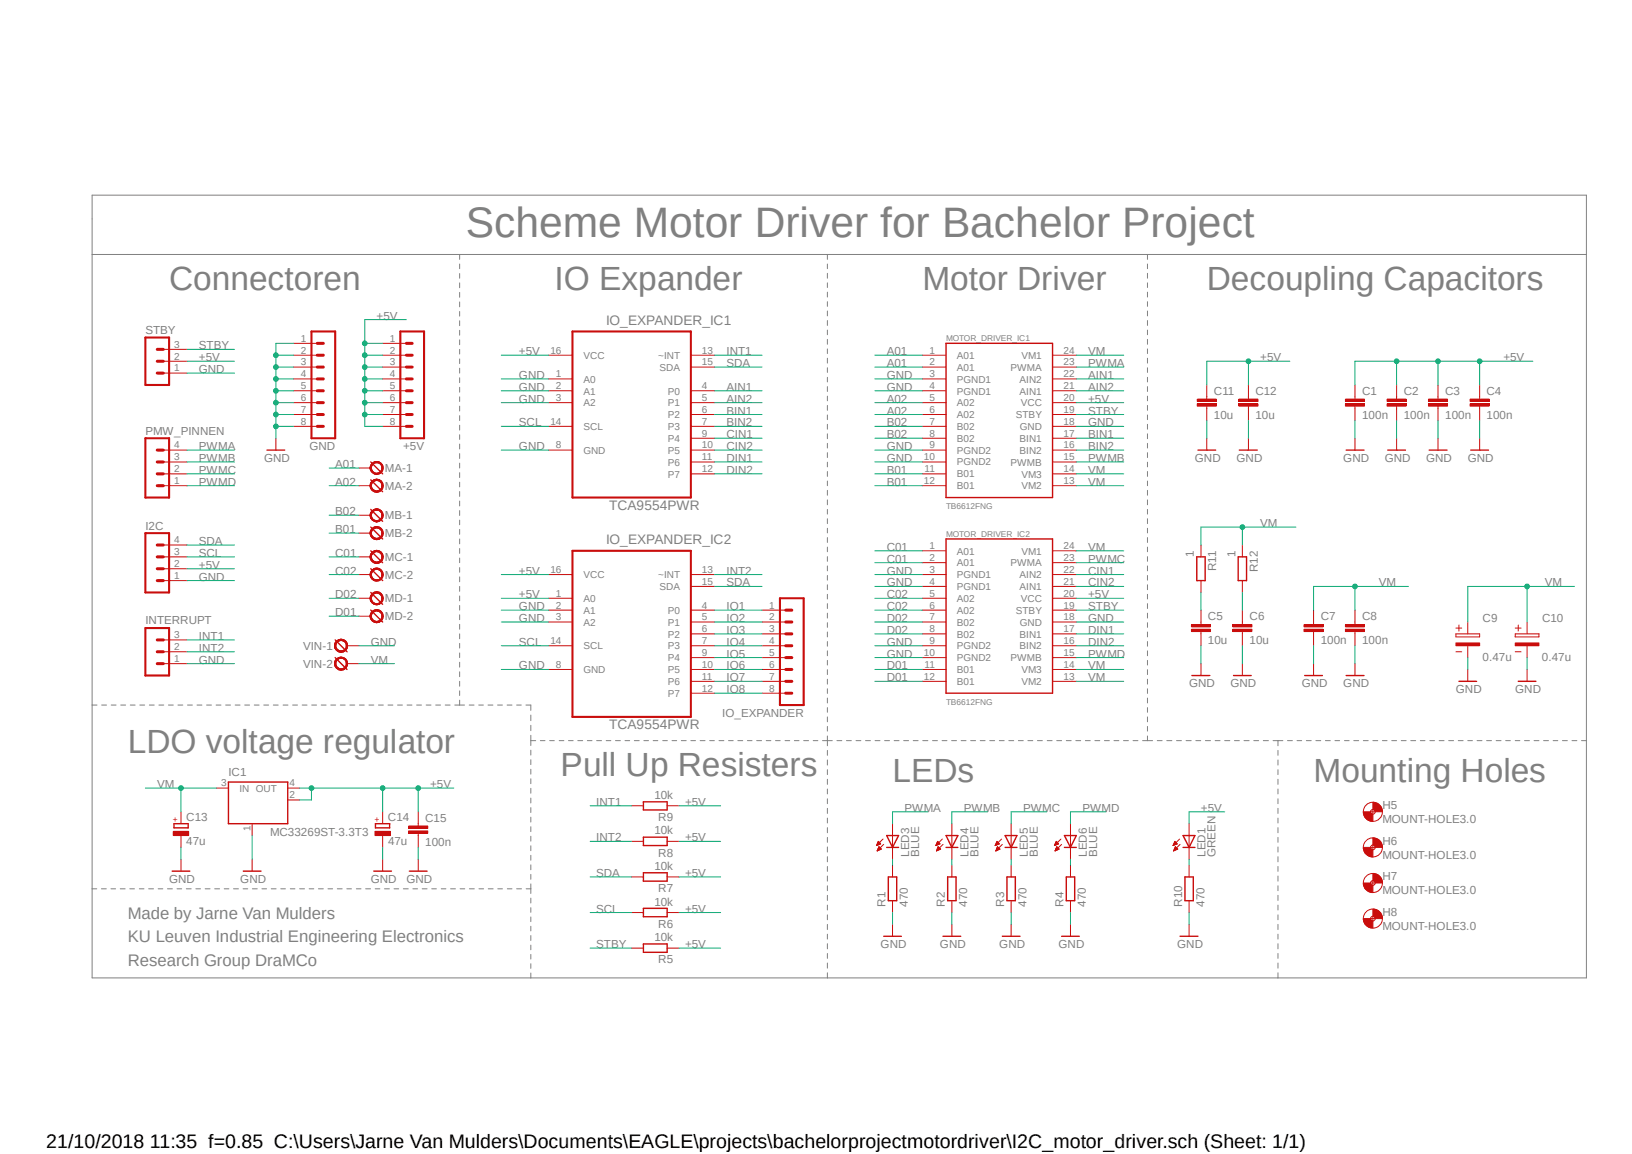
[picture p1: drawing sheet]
<svg xmlns="http://www.w3.org/2000/svg" width="297mm" height="210mm" viewBox="0 0 297 210" stroke-linecap="round" stroke-linejoin="round" font-family="sans-serif">
<defs><g id="words">
<text font-size="7.7" fill="#808080" x="84.8" y="43.1">Scheme Motor Driver for Bachelor Project</text>
<g font-size="6.1" fill="#808080">
<text x="30.8" y="52.8">Connectoren</text>
<text x="100.9" y="52.8">IO Expander</text>
<text x="167.9" y="52.8">Motor Driver</text>
<text x="219.6" y="52.8">Decoupling Capacitors</text>
<text x="23.2" y="136.9">LDO voltage regulator</text>
<text x="102" y="141.3">Pull Up Resisters</text>
<text x="162.4" y="142.3">LEDs</text>
<text x="239.1" y="142.3">Mounting Holes</text>
</g>
<text font-size="3.6" x="8.4" y="208.9">21/10/2018 11:35 f=0.85 C:\Users\Jarne Van Mulders\Documents\EAGLE\projects\bachelorprojectmotordriver\I2C_motor_driver.sch (Sheet: 1/1)</text>
<g font-size="3" fill="#808080">
<text x="23.2" y="167.2">Made by Jarne Van Mulders</text>
<text x="23.2" y="171.5">KU Leuven Industrial Engineering Electronics</text>
<text x="23.2" y="175.8">Research Group DraMCo</text>
</g>
<g font-size="2.5" fill="#808080">
<text x="110.3" y="59.1">IO_EXPANDER_IC1</text>
<text x="110.9" y="92.8">TCA9554PWR</text>
<text x="110.3" y="99.1">IO_EXPANDER_IC2</text>
<text x="110.9" y="132.8">TCA9554PWR</text>
</g>
<g font-size="2.1" fill="#808080">
<text x="68.5" y="58.2">+5V</text>
<text x="26.5" y="60.8">STBY</text>
<text x="36.2" y="65.7">+5V</text>
<text x="36.2" y="63.6">STBY</text>
<text x="94.4" y="64.6">+5V</text>
<text x="132.2" y="64.6">INT1</text>
<text x="161.4" y="64.6">A01</text>
<text x="198" y="64.6">VM</text>
<text x="229.4" y="65.7">+5V</text>
<text x="273.6" y="65.7">+5V</text>
<text x="36.2" y="67.9">GND</text>
<text x="94.4" y="69">GND</text>
<text x="94.4" y="71.1">GND</text>
<text x="132.2" y="66.8">SDA</text>
<text x="132.2" y="71.1">AIN1</text>
<text x="161.4" y="71.1">GND</text>
<text x="161.4" y="69">GND</text>
<text x="161.4" y="66.8">A01</text>
<text x="198" y="69">AIN1</text>
<text x="198" y="71.1">AIN2</text>
<text x="198" y="66.8">PWMA</text>
<text x="220.9" y="71.9">C11</text>
<text x="228.5" y="71.9">C12</text>
<text x="247.9" y="71.9">C1</text>
<text x="255.5" y="71.9">C2</text>
<text x="263" y="71.9">C3</text>
<text x="270.5" y="71.9">C4</text>
<text x="94.4" y="73.3">GND</text>
<text x="94.4" y="77.6">SCL</text>
<text x="132.2" y="73.3">AIN2</text>
<text x="132.2" y="75.4">BIN1</text>
<text x="132.2" y="77.6">BIN2</text>
<text x="161.4" y="73.3">A02</text>
<text x="161.4" y="75.4">A02</text>
<text x="161.4" y="77.6">B02</text>
<text x="198" y="77.6">GND</text>
<text x="198" y="73.3">+5V</text>
<text x="198" y="75.4">STBY</text>
<text x="220.9" y="76.2">10u</text>
<text x="228.5" y="76.2">10u</text>
<text x="247.9" y="76.2">100n</text>
<text x="255.5" y="76.2">100n</text>
<text x="263" y="76.2">100n</text>
<text x="270.6" y="76.2">100n</text>
<text x="26.5" y="79.1">PMW_PINNEN</text>
<text x="36.2" y="81.9">PWMA</text>
<text x="56.3" y="81.9">GND</text>
<text x="73.4" y="81.9">+5V</text>
<text x="94.4" y="81.9">GND</text>
<text x="132.2" y="79.8">CIN1</text>
<text x="132.2" y="81.9">CIN2</text>
<text x="161.4" y="81.9">GND</text>
<text x="161.4" y="79.8">B02</text>
<text x="198" y="79.8">BIN1</text>
<text x="198" y="81.9">BIN2</text>
<text x="36.2" y="88.4">PWMD</text>
<text x="36.2" y="84.1">PWMB</text>
<text x="36.2" y="86.2">PWMC</text>
<text x="48" y="84.1">GND</text>
<text x="61" y="85.2">A01</text>
<text x="61" y="88.4">A02</text>
<text x="70.1" y="85.9">MA-1</text>
<text x="70.1" y="89.2">MA-2</text>
<text x="132.2" y="84.1">DIN1</text>
<text x="132.2" y="86.2">DIN2</text>
<text x="161.4" y="84.1">GND</text>
<text x="161.4" y="88.4">B01</text>
<text x="161.4" y="86.2">B01</text>
<text x="198" y="88.4">VM</text>
<text x="198" y="86.2">VM</text>
<text x="198" y="84.1">PWMB</text>
<text x="217.5" y="84.1">GND</text>
<text x="225" y="84.1">GND</text>
<text x="244.5" y="84.1">GND</text>
<text x="252" y="84.1">GND</text>
<text x="259.5" y="84.1">GND</text>
<text x="267.1" y="84.1">GND</text>
<text x="61" y="93.8">B02</text>
<text x="70.1" y="94.5">MB-1</text>
<text x="229.4" y="95.9">VM</text>
<text x="26.5" y="96.4">I2C</text>
<text x="36.2" y="99.2">SDA</text>
<text x="36.2" y="101.3">SCL</text>
<text x="61" y="97">B01</text>
<text x="61" y="101.3">C01</text>
<text x="70.1" y="97.8">MB-2</text>
<text x="161.4" y="100.2">C01</text>
<text x="198" y="100.2">VM</text>
<text x="217.3" y="101.4" transform="rotate(-90 217.3 101.4)">1</text>
<text x="224.8" y="101.4" transform="rotate(-90 224.8 101.4)">1</text>
<text x="36.2" y="105.7">GND</text>
<text x="36.2" y="103.5">+5V</text>
<text x="61" y="104.6">C02</text>
<text x="70.1" y="102.1">MC-1</text>
<text x="70.1" y="105.3">MC-2</text>
<text x="94.4" y="104.6">+5V</text>
<text x="132.2" y="106.7">SDA</text>
<text x="132.2" y="104.6">INT2</text>
<text x="161.4" y="104.6">GND</text>
<text x="161.4" y="106.7">GND</text>
<text x="161.4" y="102.4">C01</text>
<text x="198" y="104.6">CIN1</text>
<text x="198" y="106.7">CIN2</text>
<text x="198" y="102.4">PWMC</text>
<text x="221.4" y="104" transform="rotate(-90 221.4 104)">R11</text>
<text x="228.9" y="104.1" transform="rotate(-90 228.9 104.1)">R12</text>
<text x="250.9" y="106.7">VM</text>
<text x="281.1" y="106.7">VM</text>
<text x="26.5" y="113.6">INTERRUPT</text>
<text x="61" y="112.1">D01</text>
<text x="61" y="108.9">D02</text>
<text x="70.1" y="109.6">MD-1</text>
<text x="70.1" y="112.9">MD-2</text>
<text x="94.4" y="111">GND</text>
<text x="94.4" y="113.2">GND</text>
<text x="94.4" y="108.9">+5V</text>
<text x="132.2" y="111">IO1</text>
<text x="132.2" y="113.2">IO2</text>
<text x="161.4" y="108.9">C02</text>
<text x="161.4" y="111">C02</text>
<text x="161.4" y="113.2">D02</text>
<text x="198" y="113.2">GND</text>
<text x="198" y="108.9">+5V</text>
<text x="198" y="111">STBY</text>
<text x="219.8" y="112.9">C5</text>
<text x="227.4" y="112.9">C6</text>
<text x="240.4" y="112.9">C7</text>
<text x="247.9" y="112.9">C8</text>
<text x="269.8" y="113.2">C9</text>
<text x="280.6" y="113.2">C10</text>
<text x="36.2" y="116.5">INT1</text>
<text x="36.2" y="118.6">INT2</text>
<text x="55.2" y="118.3">VIN-1</text>
<text x="67.5" y="117.5">GND</text>
<text x="94.4" y="117.5">SCL</text>
<text x="132.2" y="115.4">IO3</text>
<text x="132.2" y="117.5">IO4</text>
<text x="132.2" y="119.7">IO5</text>
<text x="161.4" y="117.5">GND</text>
<text x="161.4" y="119.7">GND</text>
<text x="161.4" y="115.4">D02</text>
<text x="198" y="115.4">DIN1</text>
<text x="198" y="117.5">DIN2</text>
<text x="198" y="119.7">PWMD</text>
<text x="219.8" y="117.2">10u</text>
<text x="227.4" y="117.2">10u</text>
<text x="240.4" y="117.2">100n</text>
<text x="247.9" y="117.2">100n</text>
<text x="36.2" y="120.8">GND</text>
<text x="55.2" y="121.5">VIN-2</text>
<text x="67.5" y="120.8">VM</text>
<text x="94.4" y="121.8">GND</text>
<text x="132.2" y="121.8">IO6</text>
<text x="132.2" y="124">IO7</text>
<text x="161.4" y="121.8">D01</text>
<text x="161.4" y="124">D01</text>
<text x="198" y="121.8">VM</text>
<text x="198" y="124">VM</text>
<text x="216.4" y="125.1">GND</text>
<text x="223.9" y="125.1">GND</text>
<text x="236.9" y="125.1">GND</text>
<text x="244.5" y="125.1">GND</text>
<text x="269.8" y="120.2">0.47u</text>
<text x="280.6" y="120.2">0.47u</text>
<text x="131.4" y="130.5">IO_EXPANDER</text>
<text x="132.2" y="126.2">IO8</text>
<text x="265" y="126.2">GND</text>
<text x="275.8" y="126.2">GND</text>
<text x="28.6" y="143.4">VM</text>
<text x="41.6" y="141.3">IC1</text>
<text x="78.3" y="143.4">+5V</text>
<text x="33.9" y="149.5">C13</text>
<text x="70.6" y="149.5">C14</text>
<text x="77.4" y="149.6">C15</text>
<text x="108.5" y="146.6">INT1</text>
<text x="119.1" y="145.4">10k</text>
<text x="119.8" y="149.5">R9</text>
<text x="124.7" y="146.6">+5V</text>
<text x="164.6" y="147.7">PWMA</text>
<text x="175.4" y="147.7">PWMB</text>
<text x="186.2" y="147.7">PWMC</text>
<text x="197" y="147.7">PWMD</text>
<text x="218.6" y="147.7">+5V</text>
<text x="251.6" y="149.8">MOUNT-HOLE3.0</text>
<text x="251.6" y="147.2">H5</text>
<text x="33.9" y="153.8">47u</text>
<text x="49.1" y="152.1">MC33269ST-3.3T3</text>
<text x="70.6" y="153.8">47u</text>
<text x="77.4" y="153.9">100n</text>
<text x="108.5" y="153.1">INT2</text>
<text x="119.1" y="151.8">10k</text>
<text x="119.8" y="155.9">R8</text>
<text x="124.7" y="153.1">+5V</text>
<text x="165.5" y="156" transform="rotate(-90 165.5 156)">LED3</text>
<text x="167.3" y="156" transform="rotate(-90 167.3 156)">BLUE</text>
<text x="176.2" y="156" transform="rotate(-90 176.2 156)">LED4</text>
<text x="178.1" y="156" transform="rotate(-90 178.1 156)">BLUE</text>
<text x="187" y="156" transform="rotate(-90 187 156)">LED5</text>
<text x="188.9" y="156" transform="rotate(-90 188.9 156)">BLUE</text>
<text x="197.8" y="156" transform="rotate(-90 197.8 156)">LED6</text>
<text x="199.7" y="156" transform="rotate(-90 199.7 156)">BLUE</text>
<text x="219.4" y="156" transform="rotate(-90 219.4 156)">LED1</text>
<text x="221.2" y="156" transform="rotate(-90 221.2 156)">GREEN</text>
<text x="251.6" y="153.7">H6</text>
<text x="30.8" y="160.7">GND</text>
<text x="43.7" y="160.7">GND</text>
<text x="67.5" y="160.7">GND</text>
<text x="74" y="160.7">GND</text>
<text x="108.5" y="159.6">SDA</text>
<text x="119.1" y="158.3">10k</text>
<text x="124.7" y="159.6">+5V</text>
<text x="251.6" y="156.3">MOUNT-HOLE3.0</text>
<text x="251.6" y="160.2">H7</text>
<text x="108.5" y="166.1">SCL</text>
<text x="119.1" y="164.8">10k</text>
<text x="119.8" y="162.4">R7</text>
<text x="124.7" y="166.1">+5V</text>
<text x="161.2" y="165" transform="rotate(-90 161.2 165)">R1</text>
<text x="165.2" y="165" transform="rotate(-90 165.2 165)">470</text>
<text x="172" y="165" transform="rotate(-90 172 165)">R2</text>
<text x="176" y="165" transform="rotate(-90 176 165)">470</text>
<text x="182.8" y="165" transform="rotate(-90 182.8 165)">R3</text>
<text x="186.8" y="165" transform="rotate(-90 186.8 165)">470</text>
<text x="193.5" y="165" transform="rotate(-90 193.5 165)">R4</text>
<text x="197.6" y="165" transform="rotate(-90 197.6 165)">470</text>
<text x="215.1" y="165" transform="rotate(-90 215.1 165)">R10</text>
<text x="219.2" y="165" transform="rotate(-90 219.2 165)">470</text>
<text x="251.6" y="162.8">MOUNT-HOLE3.0</text>
<text x="251.6" y="166.7">H8</text>
<text x="108.5" y="172.6">STBY</text>
<text x="119.1" y="171.3">10k</text>
<text x="119.8" y="168.9">R6</text>
<text x="124.7" y="172.6">+5V</text>
<text x="160.3" y="172.6">GND</text>
<text x="171.1" y="172.6">GND</text>
<text x="181.9" y="172.6">GND</text>
<text x="192.7" y="172.6">GND</text>
<text x="214.2" y="172.6">GND</text>
<text x="251.6" y="169.2">MOUNT-HOLE3.0</text>
<text x="119.8" y="175.3">R5</text>
</g>
<g font-size="1.8" fill="#808080">
<text x="31.7" y="65.4">2</text>
<text x="31.7" y="63.3">3</text>
<text x="54.8" y="62.2">1</text>
<text x="54.8" y="64.3">2</text>
<text x="71" y="62.2">1</text>
<text x="71" y="64.3">2</text>
<text x="100.2" y="64.3">16</text>
<text x="106.2" y="65.3">VCC</text>
<text x="119.8" y="65.3">~INT</text>
<text x="127.7" y="64.3">13</text>
<text x="169.2" y="64.3">1</text>
<text x="174.1" y="65.3">A01</text>
<text x="185.9" y="65.3">VM1</text>
<text x="193.5" y="64.3">24</text>
<text x="31.7" y="67.6">1</text>
<text x="54.8" y="66.5">3</text>
<text x="54.8" y="68.7">4</text>
<text x="54.8" y="70.8">5</text>
<text x="71" y="66.5">3</text>
<text x="71" y="68.7">4</text>
<text x="71" y="70.8">5</text>
<text x="101.2" y="68.7">1</text>
<text x="101.2" y="70.8">2</text>
<text x="106.2" y="69.6">A0</text>
<text x="106.2" y="71.8">A1</text>
<text x="120" y="67.5">SDA</text>
<text x="121.5" y="71.8">P0</text>
<text x="127.7" y="66.5">15</text>
<text x="127.7" y="70.8">4</text>
<text x="169.2" y="66.5">2</text>
<text x="169.2" y="68.7">3</text>
<text x="169.2" y="70.8">4</text>
<text x="174.1" y="67.5">A01</text>
<text x="174.1" y="69.6">PGND1</text>
<text x="174.1" y="71.8">PGND1</text>
<text x="183.9" y="67.5">PWMA</text>
<text x="185.5" y="71.8">AIN1</text>
<text x="185.5" y="69.6">AIN2</text>
<text x="193.5" y="70.8">21</text>
<text x="193.5" y="68.7">22</text>
<text x="193.5" y="66.5">23</text>
<text x="54.8" y="73">6</text>
<text x="54.8" y="75.1">7</text>
<text x="54.8" y="77.3">8</text>
<text x="71" y="73">6</text>
<text x="71" y="75.1">7</text>
<text x="71" y="77.3">8</text>
<text x="100.2" y="77.3">14</text>
<text x="101.2" y="73">3</text>
<text x="106.2" y="74">A2</text>
<text x="121.5" y="74">P1</text>
<text x="121.5" y="76.1">P2</text>
<text x="127.7" y="73">5</text>
<text x="127.7" y="75.1">6</text>
<text x="127.7" y="77.3">7</text>
<text x="169.2" y="73">5</text>
<text x="169.2" y="75.1">6</text>
<text x="169.2" y="77.3">7</text>
<text x="174.1" y="74">A02</text>
<text x="174.1" y="76.1">A02</text>
<text x="184.9" y="76.1">STBY</text>
<text x="185.8" y="74">VCC</text>
<text x="193.5" y="77.3">18</text>
<text x="193.5" y="75.1">19</text>
<text x="193.5" y="73">20</text>
<text x="31.7" y="83.8">3</text>
<text x="31.7" y="81.6">4</text>
<text x="101.2" y="81.6">8</text>
<text x="106.2" y="78.2">SCL</text>
<text x="106.2" y="82.5">GND</text>
<text x="121.5" y="78.3">P3</text>
<text x="121.5" y="80.4">P4</text>
<text x="121.5" y="82.6">P5</text>
<text x="127.7" y="79.5">9</text>
<text x="127.7" y="81.6">10</text>
<text x="127.7" y="83.8">11</text>
<text x="168.1" y="83.8">10</text>
<text x="169.2" y="79.5">8</text>
<text x="169.2" y="81.6">9</text>
<text x="174.1" y="78.2">B02</text>
<text x="174.1" y="80.4">B02</text>
<text x="174.1" y="82.5">PGND2</text>
<text x="185.5" y="82.6">BIN2</text>
<text x="185.5" y="80.4">BIN1</text>
<text x="185.6" y="78.3">GND</text>
<text x="193.5" y="83.8">15</text>
<text x="193.5" y="81.6">16</text>
<text x="193.5" y="79.5">17</text>
<text x="31.7" y="88.1">1</text>
<text x="31.7" y="85.9">2</text>
<text x="121.5" y="84.8">P6</text>
<text x="121.5" y="86.9">P7</text>
<text x="127.7" y="85.9">12</text>
<text x="168.1" y="88.1">12</text>
<text x="168.3" y="85.9">11</text>
<text x="174.1" y="84.7">PGND2</text>
<text x="174.1" y="86.9">B01</text>
<text x="174.1" y="89">B01</text>
<text x="183.9" y="84.8">PWMB</text>
<text x="185.9" y="89.1">VM2</text>
<text x="185.9" y="86.9">VM3</text>
<text x="193.5" y="88.1">13</text>
<text x="193.5" y="85.9">14</text>
<text x="31.7" y="101">3</text>
<text x="31.7" y="98.9">4</text>
<text x="169.2" y="99.9">1</text>
<text x="174.1" y="100.9">A01</text>
<text x="185.9" y="100.9">VM1</text>
<text x="193.5" y="99.9">24</text>
<text x="31.7" y="105.4">1</text>
<text x="31.7" y="103.2">2</text>
<text x="100.2" y="104.3">16</text>
<text x="106.2" y="105.2">VCC</text>
<text x="119.8" y="105.2">~INT</text>
<text x="120" y="107.4">SDA</text>
<text x="127.7" y="104.3">13</text>
<text x="127.7" y="106.4">15</text>
<text x="169.2" y="102.1">2</text>
<text x="169.2" y="104.3">3</text>
<text x="169.2" y="106.4">4</text>
<text x="174.1" y="103.1">A01</text>
<text x="174.1" y="105.2">PGND1</text>
<text x="174.1" y="107.4">PGND1</text>
<text x="183.9" y="103.1">PWMA</text>
<text x="185.5" y="107.4">AIN1</text>
<text x="185.5" y="105.2">AIN2</text>
<text x="193.5" y="106.4">21</text>
<text x="193.5" y="104.3">22</text>
<text x="193.5" y="102.1">23</text>
<text x="101.2" y="108.6">1</text>
<text x="101.2" y="110.7">2</text>
<text x="101.2" y="112.9">3</text>
<text x="106.2" y="109.6">A0</text>
<text x="106.2" y="111.7">A1</text>
<text x="106.2" y="113.9">A2</text>
<text x="121.5" y="111.7">P0</text>
<text x="121.5" y="113.9">P1</text>
<text x="127.7" y="110.7">4</text>
<text x="127.7" y="112.9">5</text>
<text x="140" y="110.7">1</text>
<text x="140" y="112.9">2</text>
<text x="169.2" y="108.6">5</text>
<text x="169.2" y="110.7">6</text>
<text x="169.2" y="112.9">7</text>
<text x="174.1" y="109.6">A02</text>
<text x="174.1" y="111.7">A02</text>
<text x="174.1" y="113.9">B02</text>
<text x="184.9" y="111.7">STBY</text>
<text x="185.6" y="113.9">GND</text>
<text x="185.8" y="109.6">VCC</text>
<text x="193.5" y="112.9">18</text>
<text x="193.5" y="110.7">19</text>
<text x="193.5" y="108.6">20</text>
<text x="31.7" y="118.3">2</text>
<text x="31.7" y="116.2">3</text>
<text x="100.2" y="117.2">14</text>
<text x="106.2" y="118.2">SCL</text>
<text x="121.5" y="116">P2</text>
<text x="121.5" y="118.2">P3</text>
<text x="127.7" y="115.1">6</text>
<text x="127.7" y="117.2">7</text>
<text x="127.7" y="119.4">9</text>
<text x="140" y="115.1">3</text>
<text x="140" y="117.2">4</text>
<text x="140" y="119.4">5</text>
<text x="168.1" y="119.4">10</text>
<text x="169.2" y="115.1">8</text>
<text x="169.2" y="117.2">9</text>
<text x="174.1" y="116">B02</text>
<text x="174.1" y="118.2">PGND2</text>
<text x="185.5" y="118.2">BIN2</text>
<text x="185.5" y="116">BIN1</text>
<text x="193.5" y="119.4">15</text>
<text x="193.5" y="117.2">16</text>
<text x="193.5" y="115.1">17</text>
<text x="31.7" y="120.5">1</text>
<text x="101.2" y="121.5">8</text>
<text x="106.2" y="122.5">GND</text>
<text x="121.5" y="120.4">P4</text>
<text x="121.5" y="122.5">P5</text>
<text x="121.5" y="124.7">P6</text>
<text x="127.7" y="121.5">10</text>
<text x="127.7" y="123.7">11</text>
<text x="127.7" y="125.9">12</text>
<text x="140" y="121.5">6</text>
<text x="140" y="123.7">7</text>
<text x="140" y="125.9">8</text>
<text x="168.1" y="123.7">12</text>
<text x="168.3" y="121.5">11</text>
<text x="174.1" y="120.4">PGND2</text>
<text x="174.1" y="122.5">B01</text>
<text x="174.1" y="124.6">B01</text>
<text x="183.9" y="120.4">PWMB</text>
<text x="185.9" y="124.7">VM2</text>
<text x="185.9" y="122.5">VM3</text>
<text x="193.5" y="123.7">13</text>
<text x="193.5" y="121.5">14</text>
<text x="121.5" y="126.8">P7</text>
<text x="40.3" y="143.1">3</text>
<text x="52.7" y="143.1">4</text>
<text x="43.6" y="144.1">IN OUT</text>
<text x="52.7" y="145.3">2</text>
<text x="45.6" y="151.2" transform="rotate(-90 45.6 151.2)">1</text>
</g>
<g font-size="1.5" fill="#808080">
<text x="172.2" y="62.1">MOTOR_DRIVER_IC1</text>
<text x="172.2" y="92.7">TB6612FNG</text>
<text x="172.2" y="97.7">MOTOR_DRIVER_IC2</text>
<text x="172.2" y="128.3">TB6612FNG</text>
</g>
<g font-size="1.5" fill="#c90d0c">
<text x="32.4" y="149.6" transform="rotate(-90 32.4 149.6)">+</text>
<text x="69.1" y="149.6" transform="rotate(-90 69.1 149.6)">+</text>
</g>
</g></defs>
<path d="M16.7 35.2l272.1 142.9M288.8 35.2l-272.1 142.9" fill="none" stroke="#fff" stroke-width=".18"/>
<g fill="none" stroke="#808080" stroke-width=".18">
<path d="M16.8 35.5h271.9v142.5h-271.9zM16.8 46.3h271.9M83.7 46.3v.9M83.7 48v.9M83.7 49.8v.8M83.7 51.5v.9M83.7 53.2v.9M83.7 54.9v.9M83.7 56.7v.8M83.7 58.4v.9M150.6 46.3v.9M150.6 48v.9"/>
<path d="M150.6 49.7v.9M150.6 51.5v.8M150.6 53.2v.9M150.6 54.9v.9M150.6 56.6v.9M150.6 58.3v.9M208.8 46.3v.9M208.8 48v.9M208.8 49.7v.9M208.8 51.5v.8M208.8 53.2v.9M208.8 54.9v.9"/>
<path d="M208.8 56.6v.9M208.8 58.3v.9M83.7 60.1v.9M83.7 61.8v.9M83.7 63.6v.8M83.7 65.3v.9M83.7 67v.9M83.7 68.7v.9M83.7 70.5v.9M83.7 72.2v.9M83.7 73.9v.9M83.7 75.6v.9"/>
<path d="M83.7 77.4v.9M83.7 79.1v.9M150.6 60.1v.8M150.6 61.8v.9M150.6 63.5v.8M150.6 65.2v.9M150.6 66.9v.9M150.6 68.7v.8M150.6 70.4v.8M150.6 72.1v.8M150.6 73.8v.9M150.6 75.5v.9"/>
<path d="M150.6 77.2v.9M150.6 79v.8M208.8 60.1v.8M208.8 61.8v.9M208.8 63.5v.8M208.8 65.2v.9M208.8 66.9v.9M208.8 68.7v.8M208.8 70.4v.8M208.8 72.1v.8M208.8 73.8v.9M208.8 75.5v.9"/>
<path d="M208.8 77.2v.9M208.8 79v.8M83.7 80.8v.9M83.7 82.5v.9M83.7 84.3v.9M83.7 86v.9M83.7 87.8v.8M83.7 89.5v.8M83.7 91.2v.9M83.7 92.9v.9M83.7 94.7v.8M83.7 96.4v.8"/>
<path d="M83.7 98.1v.9M83.7 99.8v.9M150.6 80.7v.8M150.6 82.4v.9M150.6 84.1v.9M150.6 85.8v.9M150.6 87.5v.9M150.6 89.2v.9M150.6 91v.9M150.6 92.7v.9M150.6 94.4v.9M150.6 96.1v.9"/>
<path d="M150.6 97.8v.9M150.6 99.6v.8M208.8 80.7v.8M208.8 82.4v.9M208.8 84.1v.9M208.8 85.8v.9M208.8 87.5v.9M208.8 89.2v.9M208.8 91v.9M208.8 92.7v.9M208.8 94.4v.9M208.8 96.1v.9"/>
<path d="M208.8 97.8v.9M208.8 99.6v.8M83.7 101.6v.8M83.7 103.3v.8M83.7 105v.9M83.7 106.7v.9M83.7 108.5v.8M83.7 110.2v.8M83.7 111.9v.9M83.7 113.6v.9M83.7 115.4v.8M83.7 117.1v.8"/>
<path d="M83.7 118.8v.9M150.6 101.3v.9M150.6 103v.9M150.6 104.7v.9M150.6 106.4v.9M150.6 108.2v.8M150.6 109.9v.8M150.6 111.6v.9M150.6 113.3v.9M150.6 115v.9M150.6 116.8v.8M150.6 118.4v.9"/>
<path d="M208.8 101.3v.9M208.8 103v.9M208.8 104.7v.9M208.8 106.4v.9M208.8 108.2v.8M208.8 109.9v.8M208.8 111.6v.9M208.8 113.3v.9M208.8 115v.9M208.8 116.8v.8M208.8 118.4v.9M16.8 128.3h.9"/>
<path d="M18.5 128.3h.9M20.2 128.3h.9M22 128.3h.9M23.7 128.3h.9M25.4 128.3h.9M27.2 128.3h.9M28.9 128.3h.9M30.6 128.3h.9M32.4 128.3h.9M34.1 128.3h.9M35.9 128.3h.8M37.6 128.3h.9"/>
<path d="M39.3 128.3h.9M41.1 128.3h.9M42.8 128.3h.9M44.5 128.3h.9M46.3 128.3h.9M48 128.3h.9M49.7 128.3h.9M51.5 128.3h.9M53.3 128.3h.8M55 128.3h.9M56.7 128.3h.9M58.5 128.3h.9"/>
<path d="M60.2 128.3h.9M61.9 128.3h.9M63.7 128.3h.9M65.4 128.3h.9M67.1 128.3h.9M68.9 128.3h.9M70.6 128.3h.9M72.3 128.3h.9M74.1 128.3h.9M75.8 128.3h.9M77.6 128.3h.8M79.3 128.3h.9"/>
<path d="M81 128.3h.9M82.8 128.3h1.7M83.7 120.5v.9M83.7 122.3v.8M83.7 124v.9M83.7 125.7v.9M83.7 127.4v.9M85.4 128.3h.9M87.1 128.3h.9M88.8 128.3h.9M90.6 128.3h.8M92.3 128.3h.9"/>
<path d="M94 128.3h.9M95.7 128.3h.9v1M96.6 130.1v1M96.6 132v1M96.6 133.8v1.9M96.6 136.5v.9M96.6 138.3v.8M96.6 140v.9M96.6 134.8h.9M98.3 134.8h.9M100 134.8h.9M101.8 134.8h.8"/>
<path d="M103.5 134.8h.8M105.2 134.8h.8M106.9 134.8h.8M108.6 134.8h.9M110.3 134.8h.9M112 134.8h.9M113.7 134.8h.9M115.4 134.8h.9M117.2 134.8h.8M118.9 134.8h.8M120.6 134.8h.9M122.3 134.8h.8"/>
<path d="M124 134.8h.9M125.7 134.8h.9M127.4 134.8h.9M129.2 134.8h.8M130.9 134.8h.8M132.6 134.8h.8M134.3 134.8h.9M136 134.8h.9M137.7 134.8h.9M139.4 134.8h.9M141.1 134.8h.9M142.9 134.8h.8"/>
<path d="M144.6 134.8h.8M146.3 134.8h.9M148 134.8h.8M149.7 134.8h1.8M150.6 120.2v.8M150.6 121.9v.9M150.6 123.6v.9M150.6 125.3v.9M150.6 127v.9M150.6 128.8v.8M150.6 130.5v.9M150.6 132.2v.9"/>
<path d="M150.6 133.9v1.8M150.6 136.6v.9M150.6 138.3v.9M152.3 134.8h.9M154.1 134.8h.8M155.8 134.8h.9M157.5 134.8h.9M159.3 134.8h.8M161 134.8h.9M162.7 134.8h.9M164.5 134.8h.9M166.2 134.8h.9"/>
<path d="M167.9 134.8h1M169.7 134.8h.9M171.4 134.8h.9M173.2 134.8h.9M174.9 134.8h.9M176.7 134.8h.8M178.4 134.8h.9M180.1 134.8h.9M181.9 134.8h.9M183.6 134.8h.9M185.3 134.8h.9M187.1 134.8h.9"/>
<path d="M188.8 134.8h.9M190.6 134.8h.9M192.3 134.8h.9M194.1 134.8h.8M195.8 134.8h.9M197.5 134.8h.9M199.3 134.8h.9M201 134.8h.9M202.7 134.8h.9M204.5 134.8h.9M206.2 134.8h.9M207.9 134.8h1.9"/>
<path d="M208.8 120.2v.8M208.8 121.9v.9M208.8 123.6v.9M208.8 125.3v.9M208.8 127v.9M208.8 128.8v.8M208.8 130.5v.9M208.8 132.2v.9M208.8 133.9v.9M210.6 134.8h.9M212.3 134.8h1M214.1 134.8h.9"/>
<path d="M215.9 134.8h.9M217.6 134.8h.9M219.4 134.8h.9M221.1 134.8h.9M222.9 134.8h.9M224.7 134.8h.9M226.4 134.8h.9M228.2 134.8h.9M229.9 134.8h.9M231.7 134.8h1.8M232.6 134.8v.9M232.6 136.6v.9"/>
<path d="M232.6 138.3v.9M234.3 134.8h.9M236.1 134.8h.8M237.7 134.8h.9M239.5 134.8h.9M241.2 134.8h.9M243 134.8h.8M244.7 134.8h.8M246.4 134.8h.9M248.1 134.8h.9M249.9 134.8h.8M251.6 134.8h.8"/>
<path d="M253.3 134.8h.9M255 134.8h.9M256.8 134.8h.8M258.5 134.8h.8M260.2 134.8h.9M261.9 134.8h.9M263.7 134.8h.8M265.4 134.8h.9M267.1 134.8h.9M268.8 134.8h.9M270.6 134.8h.8M272.3 134.8h.9"/>
<path d="M274 134.8h.9M275.8 134.8h.8M277.5 134.8h.8M279.2 134.8h.9M280.9 134.8h.9M282.7 134.8h.8M284.4 134.8h.8M286.1 134.8h.9M287.8 134.8h.9M96.6 141.7v.9M96.6 143.5v.9M96.6 145.2v.9"/>
<path d="M96.6 147v.9M96.6 148.7v.9M96.6 150.5v.8M96.6 152.2v.9M96.6 153.9v.9M96.6 155.7v.8M96.6 157.4v.9M96.6 159.1v.9M150.6 140.1v.9M150.6 141.8v.9M150.6 143.6v.9M150.6 145.4v.9"/>
<path d="M150.6 147.1v.9M150.6 148.9v.9M150.6 150.6v1M150.6 152.4v.9M150.6 154.1v1M150.6 155.9v.9M150.6 157.7v.9M150.6 159.4v1M232.6 140.1v.9M232.6 141.8v.9M232.6 143.6v.9M232.6 145.4v.9"/>
<path d="M232.6 147.1v.9M232.6 148.9v.9M232.6 150.6v1M232.6 152.4v.9M232.6 154.1v1M232.6 155.9v.9M232.6 157.7v.9M232.6 159.4v1M16.8 161.8h.8M18.5 161.8h.8M20.2 161.8h.8M21.9 161.8h.9"/>
<path d="M23.6 161.8h.9M25.4 161.8h.8M27.1 161.8h.8M28.8 161.8h.8M30.5 161.8h.9M32.2 161.8h.9M33.9 161.8h.9M35.6 161.8h.9M37.3 161.8h.9M39.1 161.8h.9M40.8 161.8h.9M42.5 161.8h.9"/>
<path d="M44.2 161.8h.9M45.9 161.8h.9M47.7 161.8h.8M49.4 161.8h.8M51.1 161.8h.8M52.8 161.8h.9M54.5 161.8h.9M56.3 161.8h.8M58 161.8h.8M59.7 161.8h.8M61.4 161.8h.9M63.1 161.8h.9"/>
<path d="M64.9 161.8h.8M66.5 161.8h.9M68.3 161.8h.8M70 161.8h.9M71.7 161.8h.9M73.4 161.8h.9M75.1 161.8h.9M76.8 161.8h.9M78.6 161.8h.8M80.3 161.8h.9M82 161.8h.9M83.7 161.8h.9"/>
<path d="M85.4 161.8h.9M87.2 161.8h.8M88.9 161.8h.8M90.6 161.8h.8M92.3 161.8h.9M94 161.8h.9M95.8 161.8h.8M96.6 160.9v1.7M96.6 163.4v.9M96.6 165.2v.8M96.6 166.9v.8M96.6 168.6v.8"/>
<path d="M96.6 170.3v.9M96.6 172v.8M96.6 173.7v.8M96.6 175.4v.8M96.6 177.1v.9M150.6 161.2v.9M150.6 162.9v1M150.6 164.7v.9M150.6 166.5v.9M150.6 168.2v1M150.6 170v.9M150.6 171.7v1"/>
<path d="M150.6 173.5v.9M150.6 175.3v.9M150.6 177v1M232.6 161.2v.9M232.6 162.9v1M232.6 164.7v.9M232.6 166.5v.9M232.6 168.2v1M232.6 170v.9M232.6 171.7v1M232.6 173.5v.9M232.6 175.3v.9"/>
<path d="M232.6 177v1"/>
</g>
<g fill="none" stroke="#c90d0c" stroke-width=".25">
<path d="M172.2 62.5h19.4v28.1h-19.4zM67.5 84.1l2.1 2.1M172.2 98.1h19.4v28.1h-19.4zM161.4 154.2h2.1M161.4 152.1h2.1l-1.1 2.1zM172.2 154.2h2.1M172.2 152.1h2.1l-1.1 2.1zM182.9 154.2h2.2M182.9 152.1h2.2l-1.1 2.1zM193.7 154.2h2.2M193.7 152.1h2.2l-1.1 2.1zM215.3 152.1h2.2l-1.1 2.1z"/>
<path d="M215.3 154.2h2.2M160.8 170.4h3.2M171.6 170.4h3.2M182.4 170.4h3.2M193.2 170.4h3.2M214.8 170.4h3.2"/>
</g>
<g fill="none" stroke="#c90d0c" stroke-width=".18">
<path d="M99.9 64.6h4.3M99.9 69h4.3M99.9 71.1h4.3M99.9 73.3h4.3M99.9 77.6h4.3M125.7 64.6h4.3M125.7 66.8h4.3M125.7 71.1h4.3M125.7 73.3h4.3M125.7 75.4h4.3M125.7 77.6h4.3M125.7 79.8h4.3"/>
<path d="M167.9 64.6h4.3M167.9 66.8h4.3M167.9 69h4.3M167.9 71.1h4.3M167.9 73.3h4.3M167.9 75.4h4.3M167.9 77.6h4.3M167.9 79.8h4.3M191.6 64.6h4.3M191.6 66.8h4.3M191.6 69h4.3M191.6 71.1h4.3"/>
<path d="M191.6 73.3h4.3M191.6 75.4h4.3M191.6 77.6h4.3M191.6 79.8h4.3M29.7 99.2h4.3M99.9 81.9h4.3M125.7 81.9h4.3M125.7 84.1h4.3M125.7 86.2h4.3M167.9 81.9h4.3M167.9 84.1h4.3M167.9 86.2h4.3"/>
<path d="M167.9 88.4h4.3M191.6 81.9h4.3M191.6 84.1h4.3M191.6 86.2h4.3M191.6 88.4h4.3M29.7 105.7h4.3M29.7 103.5h4.3M29.7 101.3h4.3M167.9 100.2h4.3M167.9 102.4h4.3M167.9 104.6h4.3M167.9 106.7h4.3"/>
<path d="M167.9 108.9h4.3M167.9 111h4.3M167.9 113.2h4.3M167.9 115.4h4.3M167.9 117.5h4.3M167.9 119.7h4.3M191.6 100.2h4.3M191.6 102.4h4.3M191.6 104.6h4.3M191.6 106.7h4.3M191.6 108.9h4.3M191.6 111h4.3"/>
<path d="M191.6 113.2h4.3M191.6 115.4h4.3M191.6 117.5h4.3M191.6 119.7h4.3M167.9 121.8h4.3M167.9 124h4.3M191.6 121.8h4.3M191.6 124h4.3M159.6 153.8h.1M159.6 153.8h.2M159.6 153.6h.6M159.6 154.9h.1"/>
<path d="M159.7 153.5h.5M159.7 154.8h.2M159.7 154.7h.3M159.7 153.4h.4M159.7 154.6h.4M159.8 153.3h.2M159.8 154.6h.5M159.8 154.5h.6M159.8 153.2h.2M159.8 153.2h.1M159.8 154.4h.5M159.9 154.4h.3"/>
<path d="M159.9 154.3h.2M159.9 153.1l.4 .5-.8 .3zM159.9 154.2h.1M159.9 154.1h.1M160 154.1l-.4 .8M160 154.1l.4 .4M160.1 153.7h-.5M160.4 154.5l-.8 .4M160.7 152.7l-1.2 1.2M160.8 153.7l-1.2 1.2M162.4 149.9v6.5M170.3 153.8h.1"/>
<path d="M170.3 153.8h.3M170.4 153.6h.6M170.4 154.9h.1M170.5 153.5h.5M170.5 154.8h.1M170.5 154.7h.3M170.5 153.5h.4M170.5 153.4h.4M170.5 154.6h.4M170.6 153.3h.2M170.6 154.6h.5M170.6 154.5h.6"/>
<path d="M170.6 153.2h.2M170.6 153.2h.1M170.6 154.4h.5M170.6 154.4h.4M170.6 154.3h.3M170.6 153.1l.5 .5-.8 .3zM170.7 154.2h.1M170.7 154.1h.1M170.7 154.1l-.3 .8M170.7 154.1l.5 .4-.8 .4M170.9 153.7h-.5M171.5 152.7l-1.2 1.2"/>
<path d="M171.6 153.7l-1.2 1.2M173.2 149.9v6.5M181.1 153.8h.1M181.1 153.8h.3M181.2 153.6h.6M181.2 154.9h.1M181.3 153.5h.5M181.3 154.8h.1M181.3 154.7h.3M181.3 153.5h.4M181.3 153.4h.4M181.3 154.6h.4"/>
<path d="M181.4 153.3h.2M181.4 154.6h.5M181.4 154.5h.5M181.4 153.2h.2M181.4 153.2h.1M181.4 154.4h.5M181.4 154.4h.4M181.4 154.3h.3M181.4 153.1l.5 .5-.8 .3zM181.5 154.2h.1M181.5 154.1h.1M181.5 154.1l-.3 .8"/>
<path d="M181.5 154.1l.5 .4-.8 .4M181.7 153.7h-.5M182.3 152.7l-1.2 1.2M182.4 153.7l-1.2 1.2M184 149.9v6.5M191.9 153.8h.1M191.9 153.8h.3M192 153.6h.6M192 154.9h.1M192 154.8h.2M192.1 153.5h.5M192.1 153.5h.4"/>
<path d="M192.1 154.7h.3M192.1 153.4h.4M192.1 154.6h.4M192.1 154.6h.6M192.2 153.3h.2M192.2 153.2h.2M192.2 154.5h.5M192.2 153.2h.1M192.2 154.4h.5M192.2 154.4h.4M192.2 154.3h.3M192.3 154.2h.1"/>
<path d="M192.4 153.7h-.4M192.7 153.6l-.5-.5-.3 .8M192.7 153.6l-.8 .3M192.7 154.5l-.4-.4-.3 .8M192.7 154.5l-.7 .4M193.1 152.7l-1.2 1.2M193.2 153.7l-1.2 1.2M194.8 149.9v6.5M213.5 153.8h.1M213.5 153.8h.2M213.6 153.6h.6M213.6 154.9h.1"/>
<path d="M213.6 154.8h.2M213.7 153.5h.5M213.7 153.5h.4M213.7 154.7h.3M213.7 153.4h.4M213.7 154.6h.4M213.7 154.6h.5M213.7 153.3h.3M213.7 153.2h.2M213.7 154.5h.6M213.8 153.2h.1M213.8 154.4h.4"/>
<path d="M213.8 153.1l.4 .5-.7 .3zM213.8 154.3h.3M213.9 154.2h.1M214 153.7h-.4M214.3 154.5l-.4-.4-.3 .8M214.3 154.5l-.7 .4M214.7 152.7l-1.2 1.2M214.8 153.7l-1.2 1.2M216.4 149.9v6.5M162.4 168.2v2.2M173.2 168.2v2.2M184 168.2v2.2"/>
<path d="M194.8 168.2v2.2M216.4 168.2v2.2"/>
</g>
<path d="M104.2 60.3h21.5v30.3h-21.5zM26.5 97h4.3v10.8h-4.3z" fill="none" stroke="#c90d0c" stroke-width=".38"/>
<path d="M28.6 99.2h1.1M28.6 101.3h1.1M28.6 103.5h1.1M28.6 105.7h1.1" fill="none" stroke="#c90d0c" stroke-width=".55"/>
<path d="M67.7 84.3a1.18 1.18 0 0 1 1.9 .3 1.18 1.18 0 0 1-.8 1.7 1.18 1.18 0 0 1-1.4-1.1h.2a.98 .98 0 0 1 1.3-1 .98 .98 0 0 1 .4 1.6 .98 .98 0 0 1-1.7-.3v-.3h-.2v-.5z" fill-rule="evenodd" fill="#c90d0c"/>
<path d="M67.7 84.3a1.18 1.18 0 0 1 1.9 .3 1.18 1.18 0 0 1-.8 1.7 1.18 1.18 0 0 1-1.4-1.1h.2a.98 .98 0 0 1 1.3-1 .98 .98 0 0 1 .4 1.6 .98 .98 0 0 1-1.7-.3v-.3h-.2v-.5z" fill="none" stroke="#c90d0c" stroke-width=".18"/>
<path d="M67.7 84.3a1.18 1.18 0 0 1 1.9 .3 1.18 1.18 0 0 1-.8 1.7 1.18 1.18 0 0 1-1.4-1.1h.2a.98 .98 0 0 1 1.3-1 .98 .98 0 0 1 .4 1.6 .98 .98 0 0 1-1.7-.3v-.3h-.2v-.5z" fill-rule="evenodd" fill="#c90d0c"/>
<path d="M67.7 84.3a1.18 1.18 0 0 1 1.9 .3 1.18 1.18 0 0 1-.8 1.7 1.18 1.18 0 0 1-1.4-1.1h.2a.98 .98 0 0 1 1.3-1 .98 .98 0 0 1 .4 1.6 .98 .98 0 0 1-1.7-.3v-.3h-.2v-.5z" fill="none" stroke="#c90d0c" stroke-width=".18"/>
<path d="M67.7 84.3a1.18 1.18 0 0 1 1.9 .3 1.18 1.18 0 0 1-.8 1.7 1.18 1.18 0 0 1-1.4-1.1h.2a.98 .98 0 0 1 1.3-1 .98 .98 0 0 1 .4 1.6 .98 .98 0 0 1-1.7-.3v-.3h-.2v-.5z" fill-rule="evenodd" fill="#c90d0c"/>
<path d="M65.3 85.2h2.2M67.7 84.3a1.18 1.18 0 0 1 1.9 .3 1.18 1.18 0 0 1-.8 1.7 1.18 1.18 0 0 1-1.4-1.1h.2a.98 .98 0 0 1 1.3-1 .98 .98 0 0 1 .4 1.6 .98 .98 0 0 1-1.7-.3v-.3h-.2v-.5z" fill="none" stroke="#c90d0c" stroke-width=".18"/>
<path d="M67.5 87.3l2.1 2.2" fill="none" stroke="#c90d0c" stroke-width=".25"/>
<path d="M67.7 87.5a1.19 1.19 0 0 1 1.9 .4 1.19 1.19 0 0 1-.8 1.7 1.19 1.19 0 0 1-1.4-1.2h.2a.99 .99 0 0 1 1.3-.9 .99 .99 0 0 1 .4 1.6 .99 .99 0 0 1-1.7-.3v-.4h-.2v-.5z" fill-rule="evenodd" fill="#c90d0c"/>
<path d="M67.7 87.5a1.19 1.19 0 0 1 1.9 .4 1.19 1.19 0 0 1-.8 1.7 1.19 1.19 0 0 1-1.4-1.2h.2a.99 .99 0 0 1 1.3-.9 .99 .99 0 0 1 .4 1.6 .99 .99 0 0 1-1.7-.3v-.4h-.2v-.5z" fill="none" stroke="#c90d0c" stroke-width=".18"/>
<path d="M67.7 87.5a1.19 1.19 0 0 1 1.9 .4 1.19 1.19 0 0 1-.8 1.7 1.19 1.19 0 0 1-1.4-1.2h.2a.99 .99 0 0 1 1.3-.9 .99 .99 0 0 1 .4 1.6 .99 .99 0 0 1-1.7-.3v-.4h-.2v-.5z" fill-rule="evenodd" fill="#c90d0c"/>
<path d="M67.7 87.5a1.19 1.19 0 0 1 1.9 .4 1.19 1.19 0 0 1-.8 1.7 1.19 1.19 0 0 1-1.4-1.2h.2a.99 .99 0 0 1 1.3-.9 .99 .99 0 0 1 .4 1.6 .99 .99 0 0 1-1.7-.3v-.4h-.2v-.5z" fill="none" stroke="#c90d0c" stroke-width=".18"/>
<path d="M67.7 87.5a1.19 1.19 0 0 1 1.9 .4 1.19 1.19 0 0 1-.8 1.7 1.19 1.19 0 0 1-1.4-1.2h.2a.99 .99 0 0 1 1.3-.9 .99 .99 0 0 1 .4 1.6 .99 .99 0 0 1-1.7-.3v-.4h-.2v-.5z" fill-rule="evenodd" fill="#c90d0c"/>
<path d="M65.3 88.4h2.2M67.7 87.5a1.19 1.19 0 0 1 1.9 .4 1.19 1.19 0 0 1-.8 1.7 1.19 1.19 0 0 1-1.4-1.2h.2a.99 .99 0 0 1 1.3-.9 .99 .99 0 0 1 .4 1.6 .99 .99 0 0 1-1.7-.3v-.4h-.2v-.5z" fill="none" stroke="#c90d0c" stroke-width=".18"/>
<path d="M67.5 92.7l2.1 2.2" fill="none" stroke="#c90d0c" stroke-width=".25"/>
<path d="M67.7 93a1.18 1.18 0 0 1 1.9 .3 1.18 1.18 0 0 1-.8 1.7 1.18 1.18 0 0 1-1.4-1.2h.2a.98 .98 0 0 1 1.3-1 .98 .98 0 0 1 .4 1.6 .98 .98 0 0 1-1.7-.3v-.3h-.2v-.5z" fill-rule="evenodd" fill="#c90d0c"/>
<path d="M67.7 93a1.18 1.18 0 0 1 1.9 .3 1.18 1.18 0 0 1-.8 1.7 1.18 1.18 0 0 1-1.4-1.2h.2a.98 .98 0 0 1 1.3-1 .98 .98 0 0 1 .4 1.6 .98 .98 0 0 1-1.7-.3v-.3h-.2v-.5z" fill="none" stroke="#c90d0c" stroke-width=".18"/>
<path d="M67.7 93a1.18 1.18 0 0 1 1.9 .3 1.18 1.18 0 0 1-.8 1.7 1.18 1.18 0 0 1-1.4-1.2h.2a.98 .98 0 0 1 1.3-1 .98 .98 0 0 1 .4 1.6 .98 .98 0 0 1-1.7-.3v-.3h-.2v-.5z" fill-rule="evenodd" fill="#c90d0c"/>
<path d="M67.7 93a1.18 1.18 0 0 1 1.9 .3 1.18 1.18 0 0 1-.8 1.7 1.18 1.18 0 0 1-1.4-1.2h.2a.98 .98 0 0 1 1.3-1 .98 .98 0 0 1 .4 1.6 .98 .98 0 0 1-1.7-.3v-.3h-.2v-.5z" fill="none" stroke="#c90d0c" stroke-width=".18"/>
<path d="M67.7 93a1.18 1.18 0 0 1 1.9 .3 1.18 1.18 0 0 1-.8 1.7 1.18 1.18 0 0 1-1.4-1.2h.2a.98 .98 0 0 1 1.3-1 .98 .98 0 0 1 .4 1.6 .98 .98 0 0 1-1.7-.3v-.3h-.2v-.5z" fill-rule="evenodd" fill="#c90d0c"/>
<path d="M65.3 93.8h2.2M67.7 93a1.18 1.18 0 0 1 1.9 .3 1.18 1.18 0 0 1-.8 1.7 1.18 1.18 0 0 1-1.4-1.2h.2a.98 .98 0 0 1 1.3-1 .98 .98 0 0 1 .4 1.6 .98 .98 0 0 1-1.7-.3v-.3h-.2v-.5z" fill="none" stroke="#c90d0c" stroke-width=".18"/>
<path d="M67.5 95.9l2.1 2.2" fill="none" stroke="#c90d0c" stroke-width=".25"/>
<path d="M67.7 96.2a1.19 1.19 0 0 1 1.9 .3 1.19 1.19 0 0 1-.8 1.7 1.19 1.19 0 0 1-1.4-1.2h.2a.99 .99 0 0 1 1.3-.9 .99 .99 0 0 1 .4 1.6 .99 .99 0 0 1-1.7-.3v-.4h-.2v-.4z" fill-rule="evenodd" fill="#c90d0c"/>
<path d="M67.7 96.2a1.19 1.19 0 0 1 1.9 .3 1.19 1.19 0 0 1-.8 1.7 1.19 1.19 0 0 1-1.4-1.2h.2a.99 .99 0 0 1 1.3-.9 .99 .99 0 0 1 .4 1.6 .99 .99 0 0 1-1.7-.3v-.4h-.2v-.4z" fill="none" stroke="#c90d0c" stroke-width=".18"/>
<path d="M67.7 96.2a1.19 1.19 0 0 1 1.9 .3 1.19 1.19 0 0 1-.8 1.7 1.19 1.19 0 0 1-1.4-1.2h.2a.99 .99 0 0 1 1.3-.9 .99 .99 0 0 1 .4 1.6 .99 .99 0 0 1-1.7-.3v-.4h-.2v-.4z" fill-rule="evenodd" fill="#c90d0c"/>
<path d="M67.7 96.2a1.19 1.19 0 0 1 1.9 .3 1.19 1.19 0 0 1-.8 1.7 1.19 1.19 0 0 1-1.4-1.2h.2a.99 .99 0 0 1 1.3-.9 .99 .99 0 0 1 .4 1.6 .99 .99 0 0 1-1.7-.3v-.4h-.2v-.4z" fill="none" stroke="#c90d0c" stroke-width=".18"/>
<path d="M67.7 96.2a1.19 1.19 0 0 1 1.9 .3 1.19 1.19 0 0 1-.8 1.7 1.19 1.19 0 0 1-1.4-1.2h.2a.99 .99 0 0 1 1.3-.9 .99 .99 0 0 1 .4 1.6 .99 .99 0 0 1-1.7-.3v-.4h-.2v-.4z" fill-rule="evenodd" fill="#c90d0c"/>
<path d="M65.3 97h2.2M67.7 96.2a1.19 1.19 0 0 1 1.9 .3 1.19 1.19 0 0 1-.8 1.7 1.19 1.19 0 0 1-1.4-1.2h.2a.99 .99 0 0 1 1.3-.9 .99 .99 0 0 1 .4 1.6 .99 .99 0 0 1-1.7-.3v-.4h-.2v-.4z" fill="none" stroke="#c90d0c" stroke-width=".18"/>
<path d="M67.5 100.2l2.1 2.2" fill="none" stroke="#c90d0c" stroke-width=".25"/>
<path d="M67.7 100.5a1.19 1.19 0 0 1 1.9 .3 1.19 1.19 0 0 1-.8 1.7 1.19 1.19 0 0 1-1.4-1.2h.2a.99 .99 0 0 1 1.3-.9 .99 .99 0 0 1 .4 1.6 .99 .99 0 0 1-1.7-.3v-.4h-.2v-.4z" fill-rule="evenodd" fill="#c90d0c"/>
<path d="M67.7 100.5a1.19 1.19 0 0 1 1.9 .3 1.19 1.19 0 0 1-.8 1.7 1.19 1.19 0 0 1-1.4-1.2h.2a.99 .99 0 0 1 1.3-.9 .99 .99 0 0 1 .4 1.6 .99 .99 0 0 1-1.7-.3v-.4h-.2v-.4z" fill="none" stroke="#c90d0c" stroke-width=".18"/>
<path d="M67.7 100.5a1.19 1.19 0 0 1 1.9 .3 1.19 1.19 0 0 1-.8 1.7 1.19 1.19 0 0 1-1.4-1.2h.2a.99 .99 0 0 1 1.3-.9 .99 .99 0 0 1 .4 1.6 .99 .99 0 0 1-1.7-.3v-.4h-.2v-.4z" fill-rule="evenodd" fill="#c90d0c"/>
<path d="M67.7 100.5a1.19 1.19 0 0 1 1.9 .3 1.19 1.19 0 0 1-.8 1.7 1.19 1.19 0 0 1-1.4-1.2h.2a.99 .99 0 0 1 1.3-.9 .99 .99 0 0 1 .4 1.6 .99 .99 0 0 1-1.7-.3v-.4h-.2v-.4z" fill="none" stroke="#c90d0c" stroke-width=".18"/>
<path d="M67.7 100.5a1.19 1.19 0 0 1 1.9 .3 1.19 1.19 0 0 1-.8 1.7 1.19 1.19 0 0 1-1.4-1.2h.2a.99 .99 0 0 1 1.3-.9 .99 .99 0 0 1 .4 1.6 .99 .99 0 0 1-1.7-.3v-.4h-.2v-.4z" fill-rule="evenodd" fill="#c90d0c"/>
<path d="M65.3 101.3h2.2M67.7 100.5a1.19 1.19 0 0 1 1.9 .3 1.19 1.19 0 0 1-.8 1.7 1.19 1.19 0 0 1-1.4-1.2h.2a.99 .99 0 0 1 1.3-.9 .99 .99 0 0 1 .4 1.6 .99 .99 0 0 1-1.7-.3v-.4h-.2v-.4z" fill="none" stroke="#c90d0c" stroke-width=".18"/>
<path d="M67.5 103.5l2.1 2.2" fill="none" stroke="#c90d0c" stroke-width=".25"/>
<path d="M67.7 103.8a1.18 1.18 0 0 1 1.9 .3 1.18 1.18 0 0 1-.8 1.7 1.18 1.18 0 0 1-1.4-1.2h.2a.98 .98 0 0 1 1.3-1 .98 .98 0 0 1 .4 1.6 .98 .98 0 0 1-1.7-.3v-.3h-.2v-.5z" fill-rule="evenodd" fill="#c90d0c"/>
<path d="M67.7 103.8a1.18 1.18 0 0 1 1.9 .3 1.18 1.18 0 0 1-.8 1.7 1.18 1.18 0 0 1-1.4-1.2h.2a.98 .98 0 0 1 1.3-1 .98 .98 0 0 1 .4 1.6 .98 .98 0 0 1-1.7-.3v-.3h-.2v-.5z" fill="none" stroke="#c90d0c" stroke-width=".18"/>
<path d="M67.7 103.8a1.18 1.18 0 0 1 1.9 .3 1.18 1.18 0 0 1-.8 1.7 1.18 1.18 0 0 1-1.4-1.2h.2a.98 .98 0 0 1 1.3-1 .98 .98 0 0 1 .4 1.6 .98 .98 0 0 1-1.7-.3v-.3h-.2v-.5z" fill-rule="evenodd" fill="#c90d0c"/>
<path d="M67.7 103.8a1.18 1.18 0 0 1 1.9 .3 1.18 1.18 0 0 1-.8 1.7 1.18 1.18 0 0 1-1.4-1.2h.2a.98 .98 0 0 1 1.3-1 .98 .98 0 0 1 .4 1.6 .98 .98 0 0 1-1.7-.3v-.3h-.2v-.5z" fill="none" stroke="#c90d0c" stroke-width=".18"/>
<path d="M67.7 103.8a1.18 1.18 0 0 1 1.9 .3 1.18 1.18 0 0 1-.8 1.7 1.18 1.18 0 0 1-1.4-1.2h.2a.98 .98 0 0 1 1.3-1 .98 .98 0 0 1 .4 1.6 .98 .98 0 0 1-1.7-.3v-.3h-.2v-.5z" fill-rule="evenodd" fill="#c90d0c"/>
<path d="M65.3 104.6h2.2M67.7 103.8a1.18 1.18 0 0 1 1.9 .3 1.18 1.18 0 0 1-.8 1.7 1.18 1.18 0 0 1-1.4-1.2h.2a.98 .98 0 0 1 1.3-1 .98 .98 0 0 1 .4 1.6 .98 .98 0 0 1-1.7-.3v-.3h-.2v-.5z" fill="none" stroke="#c90d0c" stroke-width=".18"/>
<path d="M67.5 107.8l2.1 2.2" fill="none" stroke="#c90d0c" stroke-width=".25"/>
<path d="M67.7 108a1.19 1.19 0 0 1 1.9 .3 1.19 1.19 0 0 1-.8 1.8 1.19 1.19 0 0 1-1.4-1.2h.2a.98 .98 0 0 1 1.3-.9 .98 .98 0 0 1 .4 1.5 .98 .98 0 0 1-1.7-.2v-.4h-.2v-.4z" fill-rule="evenodd" fill="#c90d0c"/>
<path d="M67.7 108a1.19 1.19 0 0 1 1.9 .3 1.19 1.19 0 0 1-.8 1.8 1.19 1.19 0 0 1-1.4-1.2h.2a.98 .98 0 0 1 1.3-.9 .98 .98 0 0 1 .4 1.5 .98 .98 0 0 1-1.7-.2v-.4h-.2v-.4z" fill="none" stroke="#c90d0c" stroke-width=".18"/>
<path d="M67.7 108a1.19 1.19 0 0 1 1.9 .3 1.19 1.19 0 0 1-.8 1.8 1.19 1.19 0 0 1-1.4-1.2h.2a.98 .98 0 0 1 1.3-.9 .98 .98 0 0 1 .4 1.5 .98 .98 0 0 1-1.7-.2v-.4h-.2v-.4z" fill-rule="evenodd" fill="#c90d0c"/>
<path d="M67.7 108a1.19 1.19 0 0 1 1.9 .3 1.19 1.19 0 0 1-.8 1.8 1.19 1.19 0 0 1-1.4-1.2h.2a.98 .98 0 0 1 1.3-.9 .98 .98 0 0 1 .4 1.5 .98 .98 0 0 1-1.7-.2v-.4h-.2v-.4z" fill="none" stroke="#c90d0c" stroke-width=".18"/>
<path d="M67.7 108a1.19 1.19 0 0 1 1.9 .3 1.19 1.19 0 0 1-.8 1.8 1.19 1.19 0 0 1-1.4-1.2h.2a.98 .98 0 0 1 1.3-.9 .98 .98 0 0 1 .4 1.5 .98 .98 0 0 1-1.7-.2v-.4h-.2v-.4z" fill-rule="evenodd" fill="#c90d0c"/>
<path d="M65.3 108.9h2.2M67.7 108a1.19 1.19 0 0 1 1.9 .3 1.19 1.19 0 0 1-.8 1.8 1.19 1.19 0 0 1-1.4-1.2h.2a.98 .98 0 0 1 1.3-.9 .98 .98 0 0 1 .4 1.5 .98 .98 0 0 1-1.7-.2v-.4h-.2v-.4z" fill="none" stroke="#c90d0c" stroke-width=".18"/>
<path d="M67.5 111l2.1 2.2" fill="none" stroke="#c90d0c" stroke-width=".25"/>
<path d="M67.7 111.3a1.19 1.19 0 0 1 1.9 .3 1.19 1.19 0 0 1-.8 1.7 1.19 1.19 0 0 1-1.4-1.2h.2a.99 .99 0 0 1 1.3-.9 .99 .99 0 0 1 .4 1.6 .99 .99 0 0 1-1.7-.3v-.4h-.2v-.4z" fill-rule="evenodd" fill="#c90d0c"/>
<path d="M67.7 111.3a1.19 1.19 0 0 1 1.9 .3 1.19 1.19 0 0 1-.8 1.7 1.19 1.19 0 0 1-1.4-1.2h.2a.99 .99 0 0 1 1.3-.9 .99 .99 0 0 1 .4 1.6 .99 .99 0 0 1-1.7-.3v-.4h-.2v-.4z" fill="none" stroke="#c90d0c" stroke-width=".18"/>
<path d="M67.7 111.3a1.19 1.19 0 0 1 1.9 .3 1.19 1.19 0 0 1-.8 1.7 1.19 1.19 0 0 1-1.4-1.2h.2a.99 .99 0 0 1 1.3-.9 .99 .99 0 0 1 .4 1.6 .99 .99 0 0 1-1.7-.3v-.4h-.2v-.4z" fill-rule="evenodd" fill="#c90d0c"/>
<path d="M67.7 111.3a1.19 1.19 0 0 1 1.9 .3 1.19 1.19 0 0 1-.8 1.7 1.19 1.19 0 0 1-1.4-1.2h.2a.99 .99 0 0 1 1.3-.9 .99 .99 0 0 1 .4 1.6 .99 .99 0 0 1-1.7-.3v-.4h-.2v-.4z" fill="none" stroke="#c90d0c" stroke-width=".18"/>
<path d="M67.7 111.3a1.19 1.19 0 0 1 1.9 .3 1.19 1.19 0 0 1-.8 1.7 1.19 1.19 0 0 1-1.4-1.2h.2a.99 .99 0 0 1 1.3-.9 .99 .99 0 0 1 .4 1.6 .99 .99 0 0 1-1.7-.3v-.4h-.2v-.4z" fill-rule="evenodd" fill="#c90d0c"/>
<path d="M65.3 112.1h2.2M67.7 111.3a1.19 1.19 0 0 1 1.9 .3 1.19 1.19 0 0 1-.8 1.7 1.19 1.19 0 0 1-1.4-1.2h.2a.99 .99 0 0 1 1.3-.9 .99 .99 0 0 1 .4 1.6 .99 .99 0 0 1-1.7-.3v-.4h-.2v-.4z" fill="none" stroke="#c90d0c" stroke-width=".18"/>
<path d="M61 116.5l2.2 2.1" fill="none" stroke="#c90d0c" stroke-width=".25"/>
<path d="M61.3 116.7a1.19 1.19 0 0 1 1.8 .3 1.19 1.19 0 0 1-.8 1.7 1.19 1.19 0 0 1-1.4-1.2h.2a.99 .99 0 0 1 1.3-.9 .99 .99 0 0 1 .4 1.6 .99 .99 0 0 1-1.6-.3l-.1-.4h-.2l.1-.4z" fill-rule="evenodd" fill="#c90d0c"/>
<path d="M61.3 116.7a1.19 1.19 0 0 1 1.8 .3 1.19 1.19 0 0 1-.8 1.7 1.19 1.19 0 0 1-1.4-1.2h.2a.99 .99 0 0 1 1.3-.9 .99 .99 0 0 1 .4 1.6 .99 .99 0 0 1-1.6-.3l-.1-.4h-.2l.1-.4z" fill="none" stroke="#c90d0c" stroke-width=".18"/>
<path d="M61.3 116.7a1.19 1.19 0 0 1 1.8 .3 1.19 1.19 0 0 1-.8 1.7 1.19 1.19 0 0 1-1.4-1.2h.2a.99 .99 0 0 1 1.3-.9 .99 .99 0 0 1 .4 1.6 .99 .99 0 0 1-1.6-.3l-.1-.4h-.2l.1-.4z" fill-rule="evenodd" fill="#c90d0c"/>
<path d="M61.3 116.7a1.19 1.19 0 0 1 1.8 .3 1.19 1.19 0 0 1-.8 1.7 1.19 1.19 0 0 1-1.4-1.2h.2a.99 .99 0 0 1 1.3-.9 .99 .99 0 0 1 .4 1.6 .99 .99 0 0 1-1.6-.3l-.1-.4h-.2l.1-.4z" fill="none" stroke="#c90d0c" stroke-width=".18"/>
<path d="M61.3 116.7a1.19 1.19 0 0 1 1.8 .3 1.19 1.19 0 0 1-.8 1.7 1.19 1.19 0 0 1-1.4-1.2h.2a.99 .99 0 0 1 1.3-.9 .99 .99 0 0 1 .4 1.6 .99 .99 0 0 1-1.6-.3l-.1-.4h-.2l.1-.4z" fill-rule="evenodd" fill="#c90d0c"/>
<path d="M61.3 116.7a1.19 1.19 0 0 1 1.8 .3 1.19 1.19 0 0 1-.8 1.7 1.19 1.19 0 0 1-1.4-1.2h.2a.99 .99 0 0 1 1.3-.9 .99 .99 0 0 1 .4 1.6 .99 .99 0 0 1-1.6-.3l-.1-.4h-.2l.1-.4zM63.2 117.5h2.1" fill="none" stroke="#c90d0c" stroke-width=".18"/>
<path d="M61 119.7l2.2 2.1" fill="none" stroke="#c90d0c" stroke-width=".25"/>
<path d="M61.3 119.9a1.18 1.18 0 0 1 1.8 .3 1.18 1.18 0 0 1-.8 1.7 1.18 1.18 0 0 1-1.4-1.1h.2a.98 .98 0 0 1 1.3-1 .98 .98 0 0 1 .4 1.6 .98 .98 0 0 1-1.6-.3l-.1-.3h-.2l.1-.5z" fill-rule="evenodd" fill="#c90d0c"/>
<path d="M61.3 119.9a1.18 1.18 0 0 1 1.8 .3 1.18 1.18 0 0 1-.8 1.7 1.18 1.18 0 0 1-1.4-1.1h.2a.98 .98 0 0 1 1.3-1 .98 .98 0 0 1 .4 1.6 .98 .98 0 0 1-1.6-.3l-.1-.3h-.2l.1-.5z" fill="none" stroke="#c90d0c" stroke-width=".18"/>
<path d="M61.3 119.9a1.18 1.18 0 0 1 1.8 .3 1.18 1.18 0 0 1-.8 1.7 1.18 1.18 0 0 1-1.4-1.1h.2a.98 .98 0 0 1 1.3-1 .98 .98 0 0 1 .4 1.6 .98 .98 0 0 1-1.6-.3l-.1-.3h-.2l.1-.5z" fill-rule="evenodd" fill="#c90d0c"/>
<path d="M61.3 119.9a1.18 1.18 0 0 1 1.8 .3 1.18 1.18 0 0 1-.8 1.7 1.18 1.18 0 0 1-1.4-1.1h.2a.98 .98 0 0 1 1.3-1 .98 .98 0 0 1 .4 1.6 .98 .98 0 0 1-1.6-.3l-.1-.3h-.2l.1-.5z" fill="none" stroke="#c90d0c" stroke-width=".18"/>
<path d="M61.3 119.9a1.18 1.18 0 0 1 1.8 .3 1.18 1.18 0 0 1-.8 1.7 1.18 1.18 0 0 1-1.4-1.1h.2a.98 .98 0 0 1 1.3-1 .98 .98 0 0 1 .4 1.6 .98 .98 0 0 1-1.6-.3l-.1-.3h-.2l.1-.5z" fill-rule="evenodd" fill="#c90d0c"/>
<g fill="none" stroke="#c90d0c" stroke-width=".18">
<path d="M29.7 67.9h4.3M29.7 65.7h4.3M29.7 63.6h4.3M50.2 79.8v2.1M53.4 62.5h4.3M53.4 64.6h4.3M53.4 66.8h4.3M53.4 69h4.3M53.4 71.1h4.3M53.4 73.3h4.3M53.4 75.4h4.3M53.4 77.6h4.3"/>
<path d="M69.6 62.5h4.4M69.6 64.6h4.4M69.6 66.8h4.4M69.6 69h4.4M69.6 71.1h4.4M69.6 73.3h4.4M69.6 75.4h4.4M69.6 77.6h4.4M244.9 73.5h3.4v.4h-3.4zM244.9 72.6h3.4v.5h-3.4zM246.6 70.1v2.5M246.6 73.9v2.6"/>
<path d="M246.6 79.8v2.1M252.4 73.5h3.5v.4h-3.5zM252.4 72.6h3.5v.5h-3.5zM254.2 70.1v2.5M254.2 73.9v2.6M254.2 79.8v2.1M260 73.5h3.4v.4h-3.4zM260 72.6h3.4v.5h-3.4zM261.7 70.1v2.5M261.7 73.9v2.6M261.7 79.8v2.1M267.5 73.5h3.5v.4h-3.5z"/>
<path d="M267.5 72.6h3.5v.5h-3.5zM269.3 70.1v2.5M269.3 73.9v2.6M269.3 79.8v2.1M29.7 88.4h4.3M29.7 86.2h4.3M29.7 84.1h4.3M29.7 81.9h4.3M218.6 99.2v2.1M226.1 99.2v2.1M29.7 118.6h4.3M29.7 116.5h4.3"/>
<path d="M61.3 119.9a1.18 1.18 0 0 1 1.8 .3 1.18 1.18 0 0 1-.8 1.7 1.18 1.18 0 0 1-1.4-1.1h.2a.98 .98 0 0 1 1.3-1 .98 .98 0 0 1 .4 1.6 .98 .98 0 0 1-1.6-.3l-.1-.3h-.2l.1-.5zM99.9 104.6h4.3M99.9 108.9h4.3M99.9 111h4.3M99.9 113.2h4.3M99.9 117.5h4.3M125.7 104.6h4.3M125.7 111h4.3M125.7 113.2h4.3M125.7 117.5h4.3M125.7 106.7h4.3M125.7 115.4h4.3"/>
<path d="M125.7 119.7h4.3M138.7 111h4.3M138.7 113.2h4.3M138.7 117.5h4.3M138.7 115.4h4.3M138.7 119.7h4.3M216.8 114.5h3.5v.4h-3.5zM216.8 113.7h3.5v.4h-3.5zM218.6 105.7v2.1M218.6 111v2.6M218.6 114.9v2.6M224.4 114.5h3.4v.4h-3.4z"/>
<path d="M224.4 113.7h3.4v.4h-3.4zM226.1 105.7v2.1M226.1 111v2.6M226.1 114.9v2.6M237.3 114.5h3.5v.4h-3.5zM237.3 113.7h3.5v.4h-3.5zM239.1 111v2.6M239.1 114.9v2.6M244.9 114.5h3.4v.4h-3.4zM244.9 113.7h3.4v.4h-3.4zM246.6 111v2.6M246.6 114.9v2.6"/>
<path d="M265 115.4h4.3v.5h-4.3zM265 114.3h1M265.5 113.7v1.2M267.1 113.2v2.2M267.1 117.5v2.2M29.7 120.8h4.3M63.2 120.8h2.1M99.9 121.8h4.3M125.7 121.8h4.3M125.7 124h4.3M125.7 126.2h4.3M138.7 121.8h4.3"/>
<path d="M138.7 124h4.3M138.7 126.2h4.3M218.6 120.8v2.1M226.1 120.8v2.1M239.1 120.8v2.1M246.6 120.8v2.1M114.9 159.6h2.2M114.9 153.1h2.2M114.9 146.6h2.2M121.4 159.6h2.2M121.4 153.1h2.2M121.4 146.6h2.2"/>
<path d="M162.4 157.4v2.2M173.2 157.4v2.2M184 157.4v2.2M194.8 157.4v2.2M216.4 157.4v2.2M114.9 172.6h2.2M114.9 166.1h2.2M121.4 172.6h2.2M121.4 166.1h2.2M162.4 163.9v2.2M173.2 163.9v2.2M184 163.9v2.2"/>
<path d="M194.8 163.9v2.2M216.4 163.9v2.2"/>
</g>
<path d="M26.5 79.8h4.3v10.8h-4.3zM26.5 61.4h4.3v8.7h-4.3zM56.7 60.3h4.3v19.5h-4.3zM72.9 60.3h4.3v19.5h-4.3zM26.5 114.3h4.3v8.6h-4.3zM104.2 100.2h21.5v30.3h-21.5zM141.9 108.9h4.4v19.4h-4.4z" fill="none" stroke="#c90d0c" stroke-width=".38"/>
<g fill="none" stroke="#c90d0c" stroke-width=".55">
<path d="M28.6 63.6h1.1M28.6 65.7h1.1M28.6 67.9h1.1M57.7 66.8h1.1M57.7 64.6h1.1M57.7 62.5h1.1M57.7 71.1h1.1M57.7 69h1.1M57.7 77.6h1.1M57.7 75.4h1.1M57.7 73.3h1.1M74 66.8h1"/>
<path d="M74 64.6h1M74 62.5h1M74 71.1h1M74 69h1M74 77.6h1M74 75.4h1M74 73.3h1M28.6 84.1h1.1M28.6 86.2h1.1M28.6 88.4h1.1M28.6 81.9h1.1M28.6 116.5h1.1"/>
<path d="M28.6 118.6h1.1M143 115.4h1.1M143 113.2h1.1M143 111h1.1M143 119.7h1.1M143 117.5h1.1M28.6 120.8h1.1M143 126.2h1.1M143 124h1.1M143 121.8h1.1"/>
</g>
<g fill="none" stroke="#c90d0c" stroke-width=".25">
<path d="M48.6 81.9h3.2M245 81.9h3.2M252.6 81.9h3.2M260.1 81.9h3.3M267.7 81.9h3.2M217.8 101.3h1.5v4.4h-1.5zM225.3 101.3h1.6v4.4h-1.6zM216.9 122.9h3.3M224.5 122.9h3.2M237.4 122.9h3.3M245 122.9h3.2M117.1 145.9h4.3v1.5h-4.3z"/>
<path d="M117.1 152.4h4.3v1.5h-4.3zM117.1 158.8h4.3v1.6h-4.3zM161.7 159.6h1.5v4.3h-1.5zM172.5 159.6h1.5v4.3h-1.5zM183.3 159.6h1.5v4.3h-1.5zM194.1 159.6h1.5v4.3h-1.5zM215.6 159.6h1.6v4.3h-1.6zM117.1 171.8h4.3v1.5h-4.3zM117.1 165.3h4.3v1.5h-4.3z"/>
</g>
<g fill="none" stroke="#c90d0c" stroke-width=".42">
<path d="M244.9 73.7h3.4M244.9 72.9h3.4M252.4 73.7h3.5M252.4 72.9h3.5M260 73.7h3.4M260 72.9h3.4M267.5 73.7h3.5M267.5 72.9h3.5M216.8 114.7h3.5M216.8 113.9h3.5M224.4 114.7h3.4M224.4 113.9h3.4"/>
<path d="M237.3 114.7h3.5M237.3 113.9h3.5M244.9 114.7h3.4M244.9 113.9h3.4"/>
</g>
<path d="M265 117h4.3v.5h-4.3z" fill-rule="evenodd" fill="#c90d0c"/>
<path d="M265 117h4.3v.5h-4.3zM265 118.6h1M275.8 115.4h4.3v.5h-4.3zM275.8 114.3h1M276.3 113.7v1.2M277.9 113.2v2.2M277.9 117.5v2.2" fill="none" stroke="#c90d0c" stroke-width=".18"/>
<path d="M275.8 117h4.3v.5h-4.3z" fill-rule="evenodd" fill="#c90d0c"/>
<g fill="none" stroke="#c90d0c" stroke-width=".18">
<path d="M217.9 73.5h3.5v.4h-3.5zM217.9 72.6h3.5v.5h-3.5zM219.6 70.1v2.5M219.6 73.9v2.6M219.6 79.8v2.1M225.5 73.5h3.4v.4h-3.4zM225.5 72.6h3.4v.5h-3.4zM227.2 70.1v2.5M227.2 73.9v2.6M227.2 79.8v2.1M275.8 117h4.3v.5h-4.3zM275.8 118.6h1"/>
<path d="M267.1 121.8v2.2M277.9 121.8v2.2"/>
</g>
<path d="M218 81.9h3.2M225.6 81.9h3.2M265.5 124h3.2M276.3 124h3.2" fill="none" stroke="#c90d0c" stroke-width=".25"/>
<path d="M217.9 73.7h3.5M217.9 72.9h3.5M225.5 73.7h3.4M225.5 72.9h3.4" fill="none" stroke="#c90d0c" stroke-width=".42"/>
<path d="M249.9 146a1.7 1.7 0 0 1 1.7 1.7h-1.3l-.2-.3-.2-.1z" fill-rule="evenodd" fill="#c90d0c"/>
<path d="M249.9 146a1.7 1.7 0 0 1 1.7 1.7h-1.3l-.2-.3-.2-.1z" fill="none" stroke="#c90d0c" stroke-width=".18"/>
<path d="M248.1 147.7h1.3l.2 .4 .3 .1v1.3a1.7 1.7 0 0 1-1.8-1.8z" fill-rule="evenodd" fill="#c90d0c"/>
<g fill="none" stroke="#c90d0c" stroke-width=".18">
<path d="M248.1 147.7h1.3l.2 .4 .3 .1v1.3a1.7 1.7 0 0 1-1.8-1.8zM249.4 147.7h.9M249.9 147.3v.9"/>
<circle cx="249.8" cy="147.7" r=".43"/>
<circle cx="249.8" cy="147.7" r="1.74"/>
</g>
<path d="M249.9 152.5a1.7 1.7 0 0 1 1.7 1.7h-1.3l-.2-.4h-.2z" fill-rule="evenodd" fill="#c90d0c"/>
<path d="M249.9 152.5a1.7 1.7 0 0 1 1.7 1.7h-1.3l-.2-.4h-.2z" fill="none" stroke="#c90d0c" stroke-width=".18"/>
<path d="M248.1 154.2h1.3l.2 .4h.3v1.4a1.78 1.78 0 0 1-1.8-1.8z" fill-rule="evenodd" fill="#c90d0c"/>
<g fill="none" stroke="#c90d0c" stroke-width=".18">
<path d="M248.1 154.2h1.3l.2 .4h.3v1.4a1.78 1.78 0 0 1-1.8-1.8zM249.4 154.2h.9M249.9 153.8v.8"/>
<circle cx="249.8" cy="154.2" r=".43"/>
<circle cx="249.8" cy="154.2" r="1.74"/>
</g>
<path d="M249.9 159a1.7 1.7 0 0 1 1.7 1.7h-1.3l-.2-.4h-.2z" fill-rule="evenodd" fill="#c90d0c"/>
<path d="M249.9 159a1.7 1.7 0 0 1 1.7 1.7h-1.3l-.2-.4h-.2z" fill="none" stroke="#c90d0c" stroke-width=".18"/>
<path d="M248.1 160.7h1.3l.2 .4h.3v1.3a1.78 1.78 0 0 1-1.8-1.7z" fill-rule="evenodd" fill="#c90d0c"/>
<g fill="none" stroke="#c90d0c" stroke-width=".18">
<path d="M248.1 160.7h1.3l.2 .4h.3v1.3a1.78 1.78 0 0 1-1.8-1.7zM249.4 160.7h.9M249.9 160.3v.8"/>
<circle cx="249.8" cy="160.7" r=".43"/>
<circle cx="249.8" cy="160.7" r="1.74"/>
</g>
<path d="M249.9 165.4a1.7 1.7 0 0 1 1.7 1.8h-1.3l-.1-.2-.3-.3z" fill-rule="evenodd" fill="#c90d0c"/>
<path d="M249.9 165.4a1.7 1.7 0 0 1 1.7 1.8h-1.3l-.1-.2-.3-.3z" fill="none" stroke="#c90d0c" stroke-width=".18"/>
<path d="M248.1 167.2h1.3l.2 .4h.3v1.3a1.69 1.69 0 0 1-1.8-1.7z" fill-rule="evenodd" fill="#c90d0c"/>
<g fill="none" stroke="#c90d0c" stroke-width=".18">
<path d="M39.4 143.4h2.2M45.9 149.9v2.2M52.4 143.4h2.1M52.4 145.6h2.1M248.1 167.2h1.3l.2 .4h.3v1.3a1.69 1.69 0 0 1-1.8-1.7zM249.4 167.2h.9M249.9 166.7v.9"/>
<circle cx="249.8" cy="167.2" r=".43"/>
<circle cx="249.8" cy="167.2" r="1.74"/>
</g>
<path d="M31.7 149.9h2.5v.8h-2.5zM41.6 142.3h10.8v7.6h-10.8z" fill="none" stroke="#c90d0c" stroke-width=".25"/>
<path d="M31.5 151.3h2.8v.8h-2.8z" fill-rule="evenodd" fill="#c90d0c"/>
<path d="M31.5 151.3h2.8v.8h-2.8zM32.9 147.7v2.2M32.9 152.1v2.1" fill="none" stroke="#c90d0c" stroke-width=".18"/>
<path d="M68.3 149.9h2.6v.8h-2.6z" fill="none" stroke="#c90d0c" stroke-width=".25"/>
<path d="M68.2 151.3h2.8v.8h-2.8z" fill-rule="evenodd" fill="#c90d0c"/>
<path d="M32.9 156.4v2.1M45.9 156.4v2.1M68.2 151.3h2.8v.8h-2.8zM69.6 147.7v2.2M69.6 152.1v2.1M69.6 156.4v2.1M74.4 151.2h3.5v.4h-3.5zM74.4 150.3h3.5v.4h-3.5zM76.1 147.7v2.6M76.1 151.6v2.6M76.1 156.4v2.1" fill="none" stroke="#c90d0c" stroke-width=".18"/>
<path d="M74.4 151.4h3.5M74.4 150.5h3.5" fill="none" stroke="#c90d0c" stroke-width=".42"/>
<path d="M31.3 158.5h3.2M44.3 158.5h3.2M68 158.5h3.2M74.5 158.5h3.2" fill="none" stroke="#c90d0c" stroke-width=".25"/>
<g fill="none" stroke="#0dab76" stroke-width=".18">
<path d="M34 67.9h8.7M50.2 75.4h3.2M53.4 62.5h-3.2v17.3M91.2 71.1h8.7M91.2 69h8.7M91.2 73.3h8.7M159.2 71.1h8.7M159.2 69h8.7M195.9 77.6h8.6M246.6 76.5v3.3M254.2 76.5v3.3M261.7 76.5v3.3"/>
<path d="M269.3 76.5v3.3M91.2 81.9h8.7M159.2 84.1h8.7M159.2 81.9h8.7M34 105.7h8.7M91.2 113.2h8.7M91.2 111h8.7M159.2 104.6h8.7M159.2 106.7h8.7M159.2 117.5h8.7M159.2 119.7h8.7M195.9 113.2h8.6"/>
<path d="M34 120.8h8.7M91.2 121.8h8.7M162.4 166.1v2.1M173.2 166.1v2.1M184 166.1v2.1M194.8 166.1v2.1M216.4 166.1v2.1"/>
</g>
<circle cx="50.2" cy="75.4" r=".43" fill="#0dab76"/>
<g fill="none" stroke="#0dab76" stroke-width=".18">
<path d="M50.2 73.3h3.2"/>
<circle cx="50.2" cy="75.4" r=".43"/>
</g>
<circle cx="50.2" cy="73.3" r=".43" fill="#0dab76"/>
<g fill="none" stroke="#0dab76" stroke-width=".18">
<path d="M50.2 71.1h3.2"/>
<circle cx="50.2" cy="73.3" r=".43"/>
</g>
<circle cx="50.2" cy="71.1" r=".43" fill="#0dab76"/>
<g fill="none" stroke="#0dab76" stroke-width=".18">
<path d="M50.2 69h3.2"/>
<circle cx="50.2" cy="71.1" r=".43"/>
</g>
<circle cx="50.2" cy="69" r=".43" fill="#0dab76"/>
<g fill="none" stroke="#0dab76" stroke-width=".18">
<path d="M50.2 66.8h3.2"/>
<circle cx="50.2" cy="69" r=".43"/>
</g>
<circle cx="50.2" cy="66.8" r=".43" fill="#0dab76"/>
<g fill="none" stroke="#0dab76" stroke-width=".18">
<path d="M50.2 64.6h3.2"/>
<circle cx="50.2" cy="66.8" r=".43"/>
</g>
<circle cx="50.2" cy="64.6" r=".43" fill="#0dab76"/>
<g fill="none" stroke="#0dab76" stroke-width=".18">
<path d="M50.2 77.6h3.2"/>
<circle cx="50.2" cy="64.6" r=".43"/>
</g>
<circle cx="50.2" cy="77.6" r=".43" fill="#0dab76"/>
<g fill="none" stroke="#0dab76" stroke-width=".18">
<path d="M34 65.7h8.7M91.2 64.6h8.7M195.9 73.3h8.6M219.6 76.5v3.3M227.2 76.5v3.3M254.2 65.7v4.4M279 65.7h-32.4v4.4M34 103.5h8.7M65.3 117.5h6.5M91.2 108.9h8.7M91.2 104.6h8.7M195.9 108.9h8.6"/>
<path d="M218.6 117.5v3.3M226.1 117.5v3.3M239.1 117.5v3.3M246.6 117.5v3.3M267.1 119.7v2.1M277.9 119.7v2.1M32.9 154.2v2.2M45.9 152.1v4.3M69.6 154.2v2.2M76.1 154.2v2.2M123.6 159.6h7.5M123.6 153.1h7.5"/>
<path d="M123.6 146.6h7.5M222.9 147.7h-6.5v2.2M123.6 172.6h7.5M123.6 166.1h7.5"/>
<circle cx="50.2" cy="77.6" r=".43"/>
</g>
<circle cx="254.2" cy="65.7" r=".43" fill="#0dab76"/>
<g fill="none" stroke="#0dab76" stroke-width=".18">
<path d="M261.7 65.7v4.4"/>
<circle cx="254.2" cy="65.7" r=".43"/>
</g>
<circle cx="261.7" cy="65.7" r=".43" fill="#0dab76"/>
<g fill="none" stroke="#0dab76" stroke-width=".18">
<path d="M269.3 65.7v4.4"/>
<circle cx="261.7" cy="65.7" r=".43"/>
</g>
<circle cx="269.3" cy="65.7" r=".43" fill="#0dab76"/>
<g fill="none" stroke="#0dab76" stroke-width=".18">
<path d="M66.4 75.4h3.2M69.6 62.5h-3.2v15.1"/>
<circle cx="269.3" cy="65.7" r=".43"/>
</g>
<circle cx="66.4" cy="75.4" r=".43" fill="#0dab76"/>
<g fill="none" stroke="#0dab76" stroke-width=".18">
<path d="M66.4 73.3h3.2"/>
<circle cx="66.4" cy="75.4" r=".43"/>
</g>
<circle cx="66.4" cy="73.3" r=".43" fill="#0dab76"/>
<g fill="none" stroke="#0dab76" stroke-width=".18">
<path d="M66.4 71.1h3.2"/>
<circle cx="66.4" cy="73.3" r=".43"/>
</g>
<circle cx="66.4" cy="71.1" r=".43" fill="#0dab76"/>
<g fill="none" stroke="#0dab76" stroke-width=".18">
<path d="M66.4 69h3.2"/>
<circle cx="66.4" cy="71.1" r=".43"/>
</g>
<circle cx="66.4" cy="69" r=".43" fill="#0dab76"/>
<g fill="none" stroke="#0dab76" stroke-width=".18">
<path d="M66.4 66.8h3.2"/>
<circle cx="66.4" cy="69" r=".43"/>
</g>
<circle cx="66.4" cy="66.8" r=".43" fill="#0dab76"/>
<g fill="none" stroke="#0dab76" stroke-width=".18">
<path d="M66.4 64.6h3.2"/>
<circle cx="66.4" cy="66.8" r=".43"/>
</g>
<circle cx="66.4" cy="64.6" r=".43" fill="#0dab76"/>
<g fill="none" stroke="#0dab76" stroke-width=".18">
<path d="M66.4 58.2v4.3M66.4 77.6h3.2"/>
<circle cx="66.4" cy="64.6" r=".43"/>
</g>
<circle cx="66.4" cy="62.5" r=".43" fill="#0dab76"/>
<g fill="none" stroke="#0dab76" stroke-width=".18">
<path d="M66.4 58.2h7.6M227.2 65.7v4.4M234.7 65.7h-15.1v4.4"/>
<circle cx="66.4" cy="62.5" r=".43"/>
</g>
<circle cx="227.2" cy="65.7" r=".43" fill="#0dab76"/>
<g fill="none" stroke="#0dab76" stroke-width=".18">
<path d="M54.5 143.4h28.1M56.7 143.4v2.2h-2.2"/>
<circle cx="227.2" cy="65.7" r=".43"/>
</g>
<circle cx="56.7" cy="143.4" r=".43" fill="#0dab76"/>
<g fill="none" stroke="#0dab76" stroke-width=".18">
<path d="M69.6 143.4v4.3"/>
<circle cx="56.7" cy="143.4" r=".43"/>
</g>
<circle cx="69.6" cy="143.4" r=".43" fill="#0dab76"/>
<g fill="none" stroke="#0dab76" stroke-width=".18">
<path d="M76.1 143.4v4.3"/>
<circle cx="69.6" cy="143.4" r=".43"/>
</g>
<circle cx="76.1" cy="143.4" r=".43" fill="#0dab76"/>
<g fill="none" stroke="#0dab76" stroke-width=".18">
<path d="M91.2 77.6h8.7M130 66.8h8.7M130 77.6h8.7M130 71.1h8.7M130 73.3h8.7M130 75.4h8.7M130 79.8h8.7M195.9 71.1h8.6M195.9 69h8.6M195.9 79.8h8.6M195.9 64.6h8.6M34 99.2h8.7"/>
<path d="M130 81.9h8.7M130 84.1h8.7M130 86.2h8.7M195.9 81.9h8.6M195.9 86.2h8.6M195.9 88.4h8.6M226.1 95.9v3.3M235.8 95.9h-17.2v3.3M34 101.3h8.7M91.2 117.5h8.7M130 106.7h8.7M195.9 106.7h8.6"/>
<path d="M195.9 117.5h8.6M195.9 104.6h8.6M195.9 115.4h8.6M195.9 100.2h8.6M195.9 121.8h8.6M195.9 124h8.6M107.4 159.6h7.5M162.4 156.4v1M173.2 156.4v1M184 156.4v1M194.8 156.4v1M216.4 156.4v1"/>
<path d="M107.4 166.1h7.5"/>
<circle cx="76.1" cy="143.4" r=".43"/>
</g>
<circle cx="226.1" cy="95.9" r=".43" fill="#0dab76"/>
<g fill="none" stroke="#0dab76" stroke-width=".18">
<path d="M246.6 106.7v4.3M256.3 106.7h-17.2v4.3"/>
<circle cx="226.1" cy="95.9" r=".43"/>
</g>
<circle cx="246.6" cy="106.7" r=".43" fill="#0dab76"/>
<g fill="none" stroke="#0dab76" stroke-width=".18">
<path d="M277.9 106.7v6.5M286.6 106.7h-19.5v6.5"/>
<circle cx="246.6" cy="106.7" r=".43"/>
</g>
<circle cx="277.9" cy="106.7" r=".43" fill="#0dab76"/>
<g fill="none" stroke="#0dab76" stroke-width=".18">
<path d="M65.3 120.8h6.5M26.5 143.4h12.9M32.9 143.4v4.3"/>
<circle cx="277.9" cy="106.7" r=".43"/>
</g>
<circle cx="32.9" cy="143.4" r=".43" fill="#0dab76"/>
<g fill="none" stroke="#0dab76" stroke-width=".18">
<path d="M34 63.6h8.7M130 64.6h8.7M159.2 64.6h8.7M159.2 66.8h8.7M159.2 73.3h8.7M159.2 75.4h8.7M159.2 79.8h8.7M159.2 77.6h8.7M195.9 66.8h8.6M195.9 75.4h8.6M34 88.4h8.7M34 86.2h8.7"/>
<path d="M34 81.9h8.7M34 84.1h8.7M59.9 85.2h5.4M59.9 88.4h5.4M59.9 97h5.4M59.9 93.8h5.4M159.2 88.4h8.7M159.2 86.2h8.7M195.9 84.1h8.6M34 116.5h8.7M34 118.6h8.7M59.9 101.3h5.4"/>
<path d="M59.9 104.6h5.4M59.9 108.9h5.4M59.9 112.1h5.4M130 104.6h8.7M130 111h8.7M130 113.2h8.7M130 115.4h8.7M130 119.7h8.7M130 117.5h8.7M159.2 100.2h8.7M159.2 102.4h8.7M159.2 108.9h8.7"/>
<path d="M159.2 111h8.7M159.2 113.2h8.7M159.2 115.4h8.7M195.9 102.4h8.6M195.9 111h8.6M195.9 119.7h8.6M218.6 107.8v3.2M226.1 107.8v3.2M130 121.8h8.7M130 124h8.7M130 126.2h8.7M159.2 121.8h8.7"/>
<path d="M159.2 124h8.7M107.4 146.6h7.5M107.4 153.1h7.5M168.9 147.7h-6.5v2.2M179.7 147.7h-6.5v2.2M190.5 147.7h-6.5v2.2M201.3 147.7h-6.5v2.2M107.4 172.6h7.5"/>
<circle cx="32.9" cy="143.4" r=".43"/>
</g>
<use href="#words"/>
</svg>
